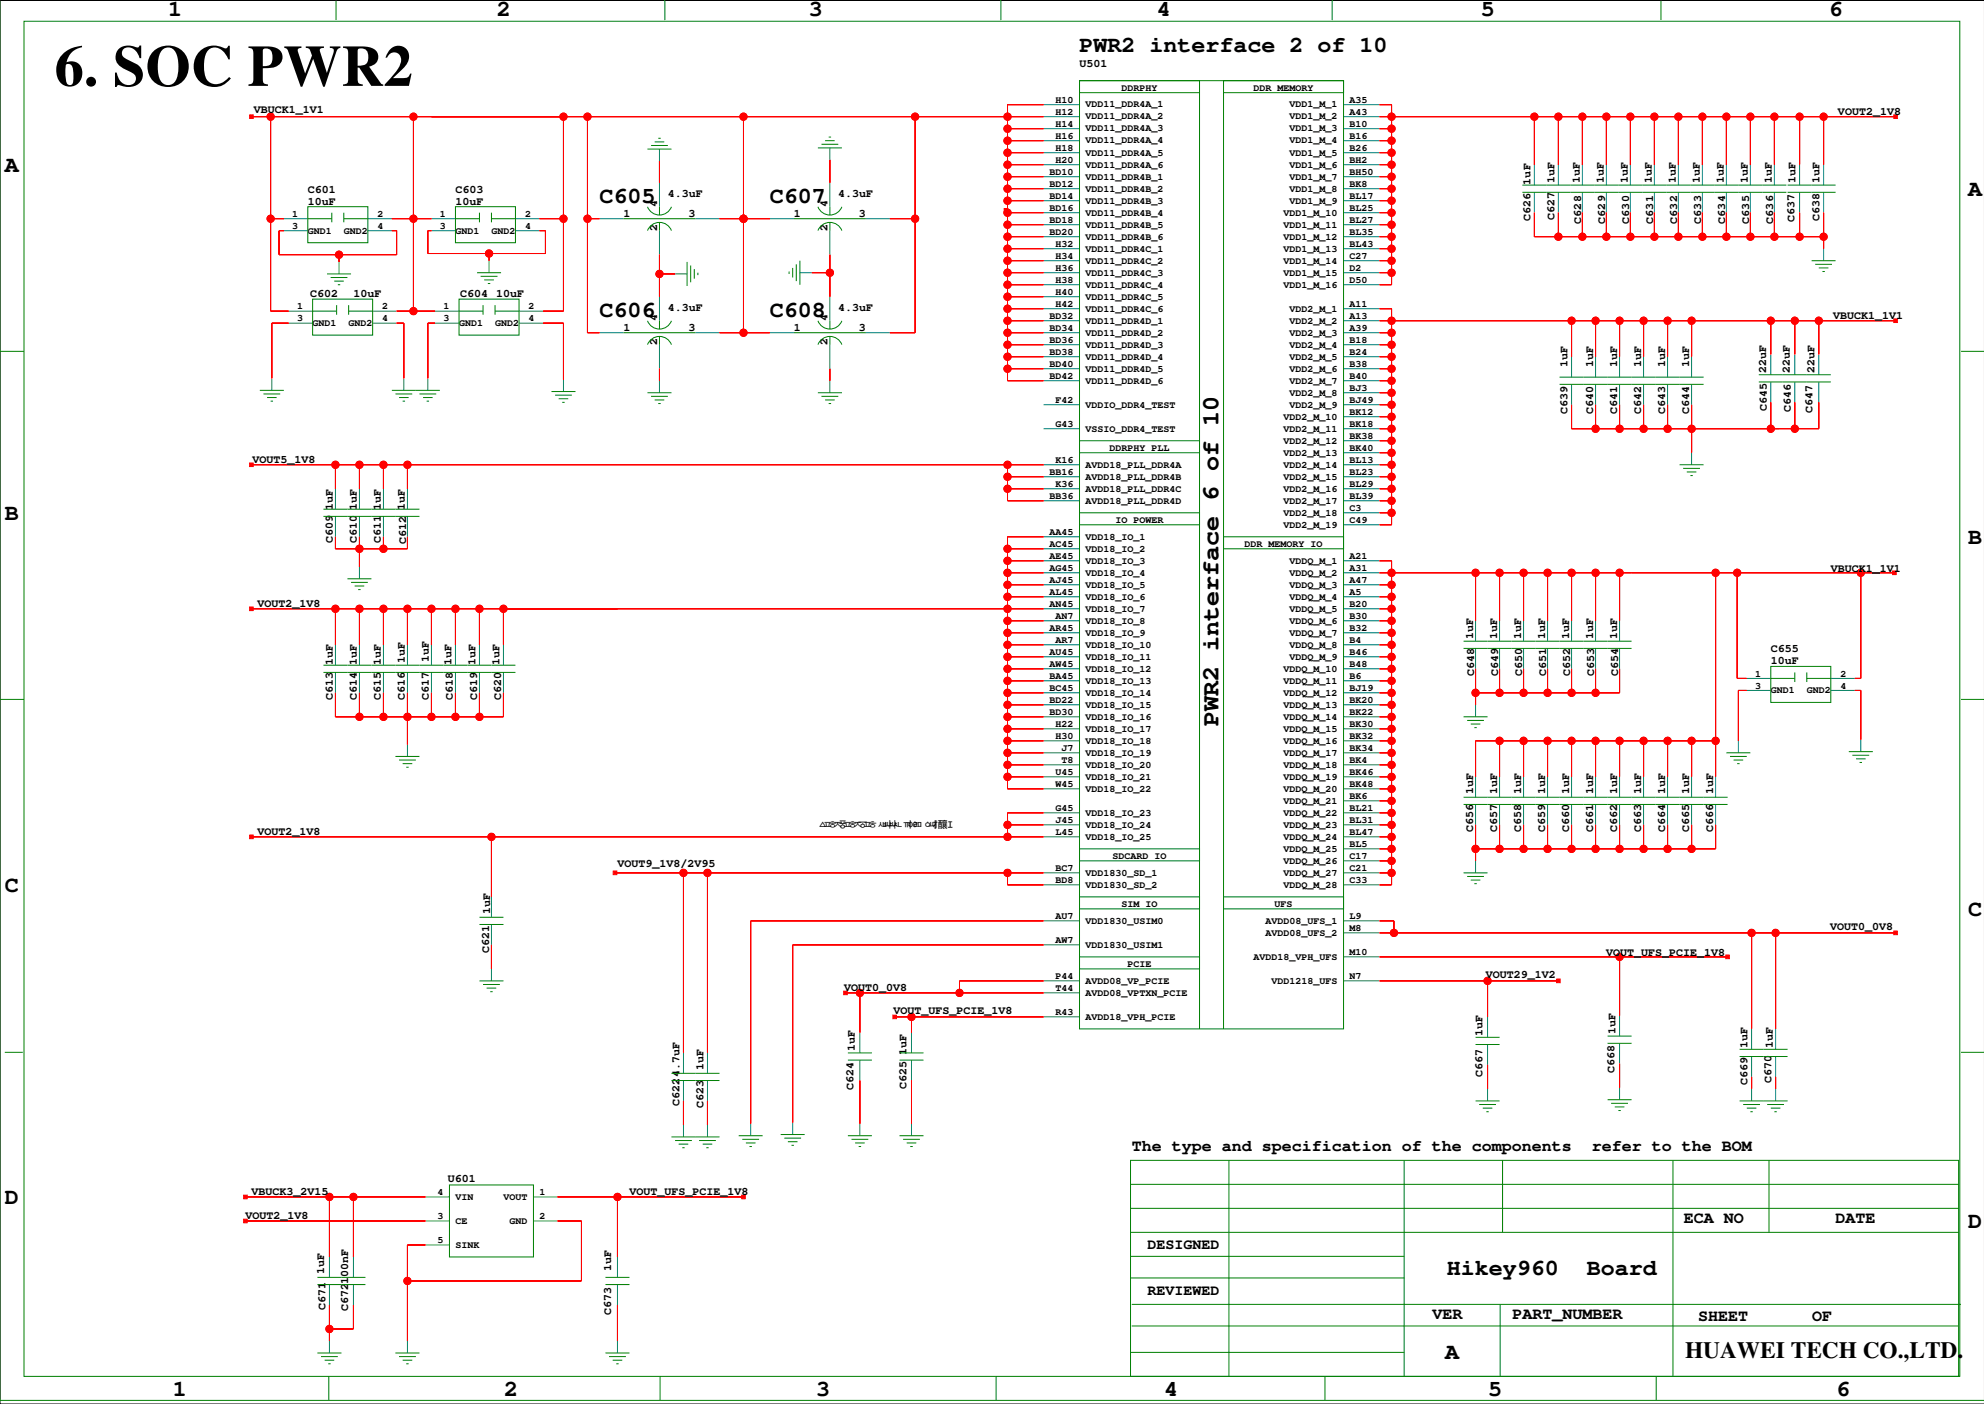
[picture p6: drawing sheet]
<svg xmlns="http://www.w3.org/2000/svg" width="420mm" height="297mm" viewBox="0 0 420 297" stroke-linecap="round" stroke-linejoin="round" font-family="sans-serif">
<defs><g id="words">
<text font-size="12.3" x="11.6" y="18.2">6. SOC PWR2</text>
<text font-size="5.3" x="257.8" y="153.6" transform="rotate(-90 257.8 153.6)">PWR2 interface 6 of 10</text>
<g font-size="4.9">
<text x="35.6" y="3.4">1</text>
<text x="105.1" y="3.4">2</text>
<text x="171.2" y="3.4">3</text>
<text x="244.8" y="3.4">4</text>
<text x="313.4" y="3.4">5</text>
<text x="387" y="3.4">6</text>
<text x="228.4" y="11.1">PWR2 interface 2 of 10</text>
<text x="1" y="36.4">A</text>
<text x="416.5" y="41.5">A</text>
<text x="126.8" y="42.9">C605</text>
<text x="162.9" y="42.9">C607</text>
<text x="126.8" y="67">C606</text>
<text x="162.9" y="67">C608</text>
<text x="1" y="110">B</text>
<text x="416.5" y="115.1">B</text>
<text x="1" y="188.7">C</text>
<text x="416.5" y="193.8">C</text>
<text x="1" y="254.8">D</text>
<text x="416.5" y="259.8">D</text>
<text x="306.1" y="269.7">Hikey960</text>
<text x="335.8" y="269.7">Board</text>
<text x="305.8" y="287.5">A</text>
<text x="356.6" y="287.3">HUAWEI TECH CO.,LTD.</text>
<text x="36.6" y="295.4">1</text>
<text x="106.7" y="295.4">2</text>
<text x="172.7" y="295.4">3</text>
<text x="246.3" y="295.4">4</text>
<text x="314.9" y="295.4">5</text>
<text x="388.5" y="295.4">6</text>
</g>
<g font-size="3.5">
<text x="239.5" y="243.6">The type and specification of the components</text>
<text x="336.8" y="243.6">refer to the BOM</text>
<text x="356.3" y="258.7">ECA NO</text>
<text x="388.4" y="258.7">DATE</text>
<text x="303.1" y="279">VER</text>
<text x="320" y="279">PART_NUMBER</text>
<text x="359.3" y="279.5">SHEET</text>
<text x="383.5" y="279.5">OF</text>
</g>
<g font-size="3.2">
<text x="242.8" y="264.2">DESIGNED</text>
<text x="242.8" y="273.9">REVIEWED</text>
</g>
<g font-size="2.5">
<text x="228.4" y="14.1">U501</text>
<text x="53.7" y="24">VBUCK1_1V1</text>
<text x="388.9" y="24.2">VOUT2_1V8</text>
<text x="65.1" y="40.8">C601</text>
<text x="96.4" y="40.8">C603</text>
<text x="141.3" y="41.8">4.3uF</text>
<text x="177.4" y="41.8">4.3uF</text>
<text x="323.8" y="39" transform="rotate(-90 323.8 39)">1uF</text>
<text x="328.9" y="38.8" transform="rotate(-90 328.9 38.8)">1uF</text>
<text x="334.3" y="38.8" transform="rotate(-90 334.3 38.8)">1uF</text>
<text x="339.4" y="38.8" transform="rotate(-90 339.4 38.8)">1uF</text>
<text x="344.5" y="38.8" transform="rotate(-90 344.5 38.8)">1uF</text>
<text x="349.5" y="38.8" transform="rotate(-90 349.5 38.8)">1uF</text>
<text x="354.6" y="38.8" transform="rotate(-90 354.6 38.8)">1uF</text>
<text x="359.7" y="38.8" transform="rotate(-90 359.7 38.8)">1uF</text>
<text x="364.8" y="38.8" transform="rotate(-90 364.8 38.8)">1uF</text>
<text x="369.9" y="38.8" transform="rotate(-90 369.9 38.8)">1uF</text>
<text x="374.9" y="38.8" transform="rotate(-90 374.9 38.8)">1uF</text>
<text x="380" y="38.8" transform="rotate(-90 380 38.8)">1uF</text>
<text x="385" y="38.8" transform="rotate(-90 385 38.8)">1uF</text>
<text x="65.1" y="43.3">10uF</text>
<text x="96.4" y="43.3">10uF</text>
<text x="131.9" y="45.8">1</text>
<text x="139" y="43.7" transform="rotate(-90 139 43.7)">4</text>
<text x="145.7" y="45.8">3</text>
<text x="168" y="45.8">1</text>
<text x="175.1" y="43.7" transform="rotate(-90 175.1 43.7)">4</text>
<text x="181.7" y="45.8">3</text>
<text x="323.8" y="46.8" transform="rotate(-90 323.8 46.8)">C626</text>
<text x="328.9" y="46.5" transform="rotate(-90 328.9 46.5)">C627</text>
<text x="334.6" y="47.3" transform="rotate(-90 334.6 47.3)">C628</text>
<text x="339.6" y="47.3" transform="rotate(-90 339.6 47.3)">C629</text>
<text x="344.7" y="47.3" transform="rotate(-90 344.7 47.3)">C630</text>
<text x="349.8" y="47.3" transform="rotate(-90 349.8 47.3)">C631</text>
<text x="354.9" y="47.3" transform="rotate(-90 354.9 47.3)">C632</text>
<text x="360" y="47.3" transform="rotate(-90 360 47.3)">C633</text>
<text x="365" y="47.3" transform="rotate(-90 365 47.3)">C634</text>
<text x="370.1" y="47.3" transform="rotate(-90 370.1 47.3)">C635</text>
<text x="375.2" y="47.3" transform="rotate(-90 375.2 47.3)">C636</text>
<text x="379.7" y="47" transform="rotate(-90 379.7 47)">C637</text>
<text x="385" y="46.8" transform="rotate(-90 385 46.8)">C638</text>
<text x="139" y="48.8" transform="rotate(-90 139 48.8)">2</text>
<text x="175.1" y="48.8" transform="rotate(-90 175.1 48.8)">2</text>
<text x="65.6" y="62.8">C602</text>
<text x="74.8" y="62.8">10uF</text>
<text x="97.4" y="62.8">C604 10uF</text>
<text x="141.3" y="65.9">4.3uF</text>
<text x="177.4" y="65.9">4.3uF</text>
<text x="131.9" y="70">1</text>
<text x="139" y="67.9" transform="rotate(-90 139 67.9)">4</text>
<text x="145.7" y="70">3</text>
<text x="168" y="70">1</text>
<text x="175.1" y="67.9" transform="rotate(-90 175.1 67.9)">4</text>
<text x="181.7" y="70">3</text>
<text x="387.9" y="67.4">VBUCK1_1V1</text>
<text x="139" y="72.9" transform="rotate(-90 139 72.9)">2</text>
<text x="175.1" y="72.9" transform="rotate(-90 175.1 72.9)">2</text>
<text x="331.7" y="77.6" transform="rotate(-90 331.7 77.6)">1uF</text>
<text x="337.1" y="77.6" transform="rotate(-90 337.1 77.6)">1uF</text>
<text x="342.2" y="77.6" transform="rotate(-90 342.2 77.6)">1uF</text>
<text x="347.3" y="77.6" transform="rotate(-90 347.3 77.6)">1uF</text>
<text x="352.3" y="77.6" transform="rotate(-90 352.3 77.6)">1uF</text>
<text x="357.4" y="77.6" transform="rotate(-90 357.4 77.6)">1uF</text>
<text x="373.7" y="78.9" transform="rotate(-90 373.7 78.9)">22uF</text>
<text x="378.7" y="78.9" transform="rotate(-90 378.7 78.9)">22uF</text>
<text x="383.9" y="78.9" transform="rotate(-90 383.9 78.9)">22uF</text>
<text x="331.7" y="87.7" transform="rotate(-90 331.7 87.7)">C639</text>
<text x="337.1" y="87.7" transform="rotate(-90 337.1 87.7)">C640</text>
<text x="342.2" y="87.7" transform="rotate(-90 342.2 87.7)">C641</text>
<text x="347.3" y="87.7" transform="rotate(-90 347.3 87.7)">C642</text>
<text x="352.3" y="87.7" transform="rotate(-90 352.3 87.7)">C643</text>
<text x="357.4" y="87.7" transform="rotate(-90 357.4 87.7)">C644</text>
<text x="373.9" y="86.9" transform="rotate(-90 373.9 86.9)">C645</text>
<text x="378.9" y="87.2" transform="rotate(-90 378.9 87.2)">C646</text>
<text x="383.5" y="87.4" transform="rotate(-90 383.5 87.4)">C647</text>
<text x="53.5" y="97.9">VOUT5_1V8</text>
<text x="70.5" y="107.9" transform="rotate(-90 70.5 107.9)">1uF</text>
<text x="75.5" y="107.9" transform="rotate(-90 75.5 107.9)">1uF</text>
<text x="80.6" y="107.9" transform="rotate(-90 80.6 107.9)">1uF</text>
<text x="85.7" y="107.9" transform="rotate(-90 85.7 107.9)">1uF</text>
<text x="70.5" y="114.8" transform="rotate(-90 70.5 114.8)">C609</text>
<text x="75.5" y="114.8" transform="rotate(-90 75.5 114.8)">C610</text>
<text x="80.6" y="114.8" transform="rotate(-90 80.6 114.8)">C611</text>
<text x="85.9" y="115.1" transform="rotate(-90 85.9 115.1)">C612</text>
<text x="387.4" y="121">VBUCK1_1V1</text>
<text x="54.5" y="128.4">VOUT2_1V8</text>
<text x="311.7" y="135.3" transform="rotate(-90 311.7 135.3)">1uF</text>
<text x="316.8" y="135.3" transform="rotate(-90 316.8 135.3)">1uF</text>
<text x="321.9" y="135.3" transform="rotate(-90 321.9 135.3)">1uF</text>
<text x="326.9" y="135.3" transform="rotate(-90 326.9 135.3)">1uF</text>
<text x="332" y="135.3" transform="rotate(-90 332 135.3)">1uF</text>
<text x="337.1" y="135.3" transform="rotate(-90 337.1 135.3)">1uF</text>
<text x="342.2" y="135.3" transform="rotate(-90 342.2 135.3)">1uF</text>
<text x="70.5" y="140.6" transform="rotate(-90 70.5 140.6)">1uF</text>
<text x="75.5" y="140.6" transform="rotate(-90 75.5 140.6)">1uF</text>
<text x="85.6" y="140.4" transform="rotate(-90 85.6 140.4)">1uF</text>
<text x="90.7" y="140.1" transform="rotate(-90 90.7 140.1)">1uF</text>
<text x="95.5" y="140.6" transform="rotate(-90 95.5 140.6)">1uF</text>
<text x="100.6" y="140.6" transform="rotate(-90 100.6 140.6)">1uF</text>
<text x="105.7" y="140.6" transform="rotate(-90 105.7 140.6)">1uF</text>
<text x="312" y="143" transform="rotate(-90 312 143)">C648</text>
<text x="317" y="143" transform="rotate(-90 317 143)">C649</text>
<text x="322.1" y="143" transform="rotate(-90 322.1 143)">C650</text>
<text x="327.2" y="143" transform="rotate(-90 327.2 143)">C651</text>
<text x="332.3" y="143" transform="rotate(-90 332.3 143)">C652</text>
<text x="337.4" y="143" transform="rotate(-90 337.4 143)">C653</text>
<text x="342.4" y="143" transform="rotate(-90 342.4 143)">C654</text>
<text x="374.7" y="138">C655</text>
<text x="374.7" y="140.6">10uF</text>
<text x="70.5" y="148.1" transform="rotate(-90 70.5 148.1)">C613</text>
<text x="75.5" y="148.1" transform="rotate(-90 75.5 148.1)">C614</text>
<text x="80.6" y="148.1" transform="rotate(-90 80.6 148.1)">C615 1uF</text>
<text x="85.7" y="148.1" transform="rotate(-90 85.7 148.1)">C616</text>
<text x="90.8" y="148.1" transform="rotate(-90 90.8 148.1)">C617</text>
<text x="95.9" y="148.1" transform="rotate(-90 95.9 148.1)">C618</text>
<text x="100.9" y="148.1" transform="rotate(-90 100.9 148.1)">C619</text>
<text x="106" y="148.1" transform="rotate(-90 106 148.1)">C620</text>
<text x="311.7" y="168" transform="rotate(-90 311.7 168)">1uF</text>
<text x="316.8" y="168" transform="rotate(-90 316.8 168)">1uF</text>
<text x="321.9" y="168" transform="rotate(-90 321.9 168)">1uF</text>
<text x="326.9" y="168" transform="rotate(-90 326.9 168)">1uF</text>
<text x="332" y="168" transform="rotate(-90 332 168)">1uF</text>
<text x="337.1" y="168" transform="rotate(-90 337.1 168)">1uF</text>
<text x="342.2" y="168" transform="rotate(-90 342.2 168)">1uF</text>
<text x="347.3" y="168" transform="rotate(-90 347.3 168)">1uF</text>
<text x="352.3" y="168" transform="rotate(-90 352.3 168)">1uF</text>
<text x="357.4" y="168" transform="rotate(-90 357.4 168)">1uF</text>
<text x="362.5" y="168" transform="rotate(-90 362.5 168)">1uF</text>
<text x="54.5" y="176.6">VOUT2_1V8</text>
<text x="311.7" y="176" transform="rotate(-90 311.7 176)">C656</text>
<text x="316.8" y="176" transform="rotate(-90 316.8 176)">C657</text>
<text x="321.9" y="176" transform="rotate(-90 321.9 176)">C658</text>
<text x="326.9" y="176" transform="rotate(-90 326.9 176)">C659</text>
<text x="332" y="176" transform="rotate(-90 332 176)">C660</text>
<text x="337.1" y="176" transform="rotate(-90 337.1 176)">C661</text>
<text x="342.2" y="176" transform="rotate(-90 342.2 176)">C662</text>
<text x="347.3" y="176" transform="rotate(-90 347.3 176)">C663</text>
<text x="352.3" y="176" transform="rotate(-90 352.3 176)">C664</text>
<text x="357.4" y="176" transform="rotate(-90 357.4 176)">C665</text>
<text x="362.5" y="176" transform="rotate(-90 362.5 176)">C666</text>
<text x="130.7" y="183.5">VOUT9_1V8/2V95</text>
<text x="103.7" y="193.4" transform="rotate(-90 103.7 193.4)">1uF</text>
<text x="387.3" y="196.7">VOUT0_0V8</text>
<text x="103.5" y="201.7" transform="rotate(-90 103.5 201.7)">C621</text>
<text x="339.9" y="202.3">VOUT_UFS_PCIE_1V8</text>
<text x="178.6" y="209.6">VOUT0_0V8</text>
<text x="314.4" y="206.8">VOUT29_1V2</text>
<text x="189.1" y="214.4">VOUT_UFS_PCIE_1V8</text>
<text x="313.7" y="219.1" transform="rotate(-90 313.7 219.1)">1uF</text>
<text x="341.9" y="218.8" transform="rotate(-90 341.9 218.8)">1uF</text>
<text x="369.8" y="221.6" transform="rotate(-90 369.8 221.6)">1uF</text>
<text x="375.1" y="221.6" transform="rotate(-90 375.1 221.6)">1uF</text>
<text x="148.9" y="226.4" transform="rotate(-90 148.9 226.4)">1uF</text>
<text x="180.9" y="222.4" transform="rotate(-90 180.9 222.4)">1uF</text>
<text x="191.8" y="223.1" transform="rotate(-90 191.8 223.1)">1uF</text>
<text x="313.7" y="227.8" transform="rotate(-90 313.7 227.8)">C667</text>
<text x="341.6" y="227.1" transform="rotate(-90 341.6 227.1)">C668</text>
<text x="143.8" y="233.9" transform="rotate(-90 143.8 233.9)">C6224.7uF</text>
<text x="180.6" y="230.6" transform="rotate(-90 180.6 230.6)">C624</text>
<text x="191.8" y="230.4" transform="rotate(-90 191.8 230.4)">C625</text>
<text x="369.8" y="229.6" transform="rotate(-90 369.8 229.6)">C669</text>
<text x="374.9" y="229.1" transform="rotate(-90 374.9 229.1)">C670</text>
<text x="148.9" y="234.4" transform="rotate(-90 148.9 234.4)">C623</text>
<text x="94.8" y="250">U601</text>
<text x="51.9" y="257.9">VOUT2_1V8</text>
<text x="53.2" y="252.8">VBUCK3_2V15</text>
<text x="133.2" y="252.8">VOUT_UFS_PCIE_1V8</text>
<text x="68.6" y="269.6" transform="rotate(-90 68.6 269.6)">1uF</text>
<text x="129.3" y="268.9" transform="rotate(-90 129.3 268.9)">1uF</text>
<text x="73.7" y="271.6" transform="rotate(-90 73.7 271.6)">100nF</text>
<text x="68.9" y="277.1" transform="rotate(-90 68.9 277.1)">C671</text>
<text x="73.7" y="277.4" transform="rotate(-90 73.7 277.4)">C672</text>
<text x="129.3" y="278.1" transform="rotate(-90 129.3 278.1)">C673</text>
</g>
<g font-size="2.1">
<text x="223.3" y="21.8">H10</text>
<text x="229.7" y="22.7">VDD11_DDR4A_1</text>
<text x="237.3" y="19.2">DDRPHY</text>
<text x="265.2" y="19.2">DDR MEMORY</text>
<text x="272.9" y="22.7">VDD1_M_1</text>
<text x="285.6" y="21.8">A35</text>
<text x="223.3" y="29.4">H16</text>
<text x="223.3" y="26.8">H14</text>
<text x="223.3" y="24.3">H12</text>
<text x="229.7" y="25.3">VDD11_DDR4A_2</text>
<text x="229.7" y="27.8">VDD11_DDR4A_3</text>
<text x="272.9" y="25.3">VDD1_M_2</text>
<text x="272.9" y="27.8">VDD1_M_3</text>
<text x="285.6" y="29.4">B16</text>
<text x="285.6" y="26.8">B10</text>
<text x="285.6" y="24.3">A43</text>
<text x="223.3" y="34.5">H20</text>
<text x="223.3" y="31.9">H18</text>
<text x="229.7" y="30.4">VDD11_DDR4A_4</text>
<text x="229.7" y="32.9">VDD11_DDR4A_5</text>
<text x="229.7" y="35.4">VDD11_DDR4A_6</text>
<text x="272.9" y="30.4">VDD1_M_4</text>
<text x="272.9" y="32.9">VDD1_M_5</text>
<text x="272.9" y="35.4">VDD1_M_6</text>
<text x="285.6" y="34.5">BH2</text>
<text x="285.6" y="31.9">B26</text>
<text x="222.1" y="39.5">BD12</text>
<text x="222.1" y="37">BD10</text>
<text x="229.7" y="38">VDD11_DDR4B_1</text>
<text x="229.7" y="40.5">VDD11_DDR4B_2</text>
<text x="272.9" y="38">VDD1_M_7</text>
<text x="272.9" y="40.5">VDD1_M_8</text>
<text x="285.6" y="39.5">BK8</text>
<text x="285.6" y="37">BH50</text>
<text x="61.8" y="45.9">1</text>
<text x="79.9" y="45.9">2</text>
<text x="93.1" y="45.9">1</text>
<text x="111.1" y="45.9">2</text>
<text x="222.1" y="47.2">BD18</text>
<text x="222.1" y="44.6">BD16</text>
<text x="222.1" y="42.1">BD14</text>
<text x="229.7" y="43.1">VDD11_DDR4B_3</text>
<text x="229.7" y="45.6">VDD11_DDR4B_4</text>
<text x="271.6" y="45.6">VDD1_M_10</text>
<text x="272.9" y="43.1">VDD1_M_9</text>
<text x="285.6" y="47.2">BL27</text>
<text x="285.6" y="44.6">BL25</text>
<text x="285.6" y="42.1">BL17</text>
<text x="61.8" y="48.4">3</text>
<text x="65.1" y="49.4">GND1</text>
<text x="72.8" y="49.4">GND2</text>
<text x="79.9" y="48.4">4</text>
<text x="93.1" y="48.4">3</text>
<text x="96.4" y="49.4">GND1</text>
<text x="104" y="49.4">GND2</text>
<text x="111.1" y="48.4">4</text>
<text x="222.1" y="49.7">BD20</text>
<text x="223.3" y="52.2">H32</text>
<text x="229.7" y="48.1">VDD11_DDR4B_5</text>
<text x="229.7" y="50.7">VDD11_DDR4B_6</text>
<text x="229.7" y="53.2">VDD11_DDR4C_1</text>
<text x="271.6" y="48.1">VDD1_M_11</text>
<text x="271.6" y="50.7">VDD1_M_12</text>
<text x="271.6" y="53.2">VDD1_M_13</text>
<text x="285.6" y="52.2">BL43</text>
<text x="285.6" y="49.7">BL35</text>
<text x="223.3" y="59.9">H38</text>
<text x="223.3" y="57.3">H36</text>
<text x="223.3" y="54.8">H34</text>
<text x="229.7" y="55.8">VDD11_DDR4C_2</text>
<text x="229.7" y="58.3">VDD11_DDR4C_3</text>
<text x="271.6" y="55.8">VDD1_M_14</text>
<text x="271.6" y="58.3">VDD1_M_15</text>
<text x="285.6" y="59.9">D50</text>
<text x="285.6" y="57.3">D2</text>
<text x="285.6" y="54.8">C27</text>
<text x="62.9" y="65.4">1</text>
<text x="80.9" y="65.4">2</text>
<text x="93.8" y="65.4">1</text>
<text x="111.9" y="65.4">2</text>
<text x="223.3" y="64.9">H42</text>
<text x="223.3" y="62.4">H40</text>
<text x="229.7" y="60.8">VDD11_DDR4C_4</text>
<text x="229.7" y="63.4">VDD11_DDR4C_5</text>
<text x="229.7" y="65.9">VDD11_DDR4C_6</text>
<text x="271.6" y="60.8">VDD1_M_16</text>
<text x="272.9" y="65.9">VDD2_M_1</text>
<text x="285.6" y="64.9">A11</text>
<text x="62.9" y="68">3</text>
<text x="66.2" y="69">GND1</text>
<text x="73.8" y="69">GND2</text>
<text x="80.9" y="68">4</text>
<text x="93.8" y="68">3</text>
<text x="97.1" y="69">GND1</text>
<text x="104.7" y="69">GND2</text>
<text x="111.9" y="68">4</text>
<text x="222.1" y="70">BD34</text>
<text x="222.1" y="67.5">BD32</text>
<text x="229.7" y="68.5">VDD11_DDR4D_1</text>
<text x="229.7" y="71">VDD11_DDR4D_2</text>
<text x="272.9" y="68.5">VDD2_M_2</text>
<text x="272.9" y="71">VDD2_M_3</text>
<text x="285.6" y="70">A39</text>
<text x="285.6" y="67.5">A13</text>
<text x="222.1" y="77.6">BD40</text>
<text x="222.1" y="75.1">BD38</text>
<text x="222.1" y="72.6">BD36</text>
<text x="229.7" y="73.5">VDD11_DDR4D_3</text>
<text x="229.7" y="76.1">VDD11_DDR4D_4</text>
<text x="272.9" y="73.5">VDD2_M_4</text>
<text x="272.9" y="76.1">VDD2_M_5</text>
<text x="285.6" y="77.6">B38</text>
<text x="285.6" y="75.1">B24</text>
<text x="285.6" y="72.6">B18</text>
<text x="222.1" y="80.2">BD42</text>
<text x="229.7" y="78.6">VDD11_DDR4D_5</text>
<text x="229.7" y="81.1">VDD11_DDR4D_6</text>
<text x="272.9" y="78.6">VDD2_M_6</text>
<text x="272.9" y="81.1">VDD2_M_7</text>
<text x="272.9" y="83.7">VDD2_M_8</text>
<text x="285.6" y="82.7">BJ3</text>
<text x="285.6" y="80.2">B40</text>
<text x="223.3" y="85.3">F42</text>
<text x="229.7" y="86.2">VDDIO_DDR4_TEST</text>
<text x="271.6" y="88.8">VDD2_M_10</text>
<text x="272.9" y="86.2">VDD2_M_9</text>
<text x="285.6" y="87.8">BK12</text>
<text x="285.6" y="85.3">BJ49</text>
<text x="223.3" y="90.3">G43</text>
<text x="229.7" y="91.3">VSSIO_DDR4_TEST</text>
<text x="234.8" y="95.4">DDRPHY PLL</text>
<text x="271.6" y="91.3">VDD2_M_11</text>
<text x="271.6" y="93.8">VDD2_M_12</text>
<text x="285.6" y="95.4">BK40</text>
<text x="285.6" y="92.9">BK38</text>
<text x="285.6" y="90.3">BK18</text>
<text x="222.1" y="100.5">BB16</text>
<text x="223.3" y="98">K16</text>
<text x="229.7" y="98.9">AVDD18_PLL_DDR4A</text>
<text x="229.7" y="101.5">AVDD18_PLL_DDR4B</text>
<text x="271.6" y="96.4">VDD2_M_13</text>
<text x="271.6" y="98.9">VDD2_M_14</text>
<text x="271.6" y="101.5">VDD2_M_15</text>
<text x="285.6" y="100.5">BL23</text>
<text x="285.6" y="98">BL13</text>
<text x="222.1" y="105.6">BB36</text>
<text x="223.3" y="103">K36</text>
<text x="229.7" y="104">AVDD18_PLL_DDR4C</text>
<text x="229.7" y="106.5">AVDD18_PLL_DDR4D</text>
<text x="271.6" y="104">VDD2_M_16</text>
<text x="271.6" y="106.5">VDD2_M_17</text>
<text x="285.6" y="105.6">BL39</text>
<text x="285.6" y="103">BL29</text>
<text x="222.1" y="113.2">AA45</text>
<text x="236" y="110.6">IO POWER</text>
<text x="271.6" y="109.1">VDD2_M_18</text>
<text x="271.6" y="111.6">VDD2_M_19</text>
<text x="285.6" y="110.6">C49</text>
<text x="285.6" y="108.1">C3</text>
<text x="222.1" y="118.3">AE45</text>
<text x="222.1" y="115.7">AC45</text>
<text x="229.7" y="114.2">VDD18_IO_1</text>
<text x="229.7" y="116.7">VDD18_IO_2</text>
<text x="229.7" y="119.2">VDD18_IO_3</text>
<text x="263.3" y="115.7">DDR MEMORY IO</text>
<text x="272.9" y="119.2">VDDQ_M_1</text>
<text x="285.6" y="118.3">A21</text>
<text x="222.1" y="125.9">AL45</text>
<text x="222.1" y="123.3">AJ45</text>
<text x="222.1" y="120.8">AG45</text>
<text x="229.7" y="121.8">VDD18_IO_4</text>
<text x="229.7" y="124.3">VDD18_IO_5</text>
<text x="272.9" y="121.8">VDDQ_M_2</text>
<text x="272.9" y="124.3">VDDQ_M_3</text>
<text x="285.6" y="125.9">A5</text>
<text x="285.6" y="123.3">A47</text>
<text x="285.6" y="120.8">A31</text>
<text x="222.1" y="128.4">AN45</text>
<text x="223.3" y="131">AN7</text>
<text x="229.7" y="126.9">VDD18_IO_6</text>
<text x="229.7" y="129.4">VDD18_IO_7</text>
<text x="229.7" y="131.9">VDD18_IO_8</text>
<text x="272.9" y="126.9">VDDQ_M_4</text>
<text x="272.9" y="129.4">VDDQ_M_5</text>
<text x="272.9" y="131.9">VDDQ_M_6</text>
<text x="285.6" y="131">B30</text>
<text x="285.6" y="128.4">B20</text>
<text x="222.1" y="133.5">AR45</text>
<text x="223.3" y="136">AR7</text>
<text x="229.7" y="134.5">VDD18_IO_9</text>
<text x="229.7" y="137">VDD18_IO_10</text>
<text x="272.9" y="134.5">VDDQ_M_7</text>
<text x="272.9" y="137">VDDQ_M_8</text>
<text x="285.6" y="136">B4</text>
<text x="285.6" y="133.5">B32</text>
<text x="222.1" y="143.7">BA45</text>
<text x="222.1" y="141.1">AW45</text>
<text x="222.1" y="138.6">AU45</text>
<text x="229.7" y="139.6">VDD18_IO_11</text>
<text x="229.7" y="142.1">VDD18_IO_12</text>
<text x="271.6" y="142.1">VDDQ_M_10</text>
<text x="272.9" y="139.6">VDDQ_M_9</text>
<text x="285.6" y="143.7">B6</text>
<text x="285.6" y="141.1">B48</text>
<text x="285.6" y="138.6">B46</text>
<text x="371.4" y="143.2">1</text>
<text x="389.4" y="143.2">2</text>
<text x="222.1" y="148.7">BD22</text>
<text x="222.1" y="146.2">BC45</text>
<text x="229.7" y="144.6">VDD18_IO_13</text>
<text x="229.7" y="147.2">VDD18_IO_14</text>
<text x="229.7" y="149.7">VDD18_IO_15</text>
<text x="271.6" y="144.6">VDDQ_M_11</text>
<text x="271.6" y="147.2">VDDQ_M_12</text>
<text x="271.6" y="149.7">VDDQ_M_13</text>
<text x="285.6" y="148.7">BK20</text>
<text x="285.6" y="146.2">BJ19</text>
<text x="371.4" y="145.7">3</text>
<text x="374.7" y="146.7">GND1</text>
<text x="382.3" y="146.7">GND2</text>
<text x="389.4" y="145.7">4</text>
<text x="222.1" y="151.3">BD30</text>
<text x="223.3" y="153.8">H22</text>
<text x="229.7" y="152.3">VDD18_IO_16</text>
<text x="229.7" y="154.8">VDD18_IO_17</text>
<text x="271.6" y="152.3">VDDQ_M_14</text>
<text x="271.6" y="154.8">VDDQ_M_15</text>
<text x="285.6" y="153.8">BK30</text>
<text x="285.6" y="151.3">BK22</text>
<text x="223.3" y="156.4">H30</text>
<text x="224.6" y="161.4">T8</text>
<text x="224.6" y="158.9">J7</text>
<text x="229.7" y="157.3">VDD18_IO_18</text>
<text x="229.7" y="159.9">VDD18_IO_19</text>
<text x="271.6" y="157.3">VDDQ_M_16</text>
<text x="271.6" y="159.9">VDDQ_M_17</text>
<text x="285.6" y="161.4">BK4</text>
<text x="285.6" y="158.9">BK34</text>
<text x="285.6" y="156.4">BK32</text>
<text x="223.3" y="166.5">W45</text>
<text x="223.3" y="164">U45</text>
<text x="229.7" y="162.4">VDD18_IO_20</text>
<text x="229.7" y="164.9">VDD18_IO_21</text>
<text x="229.7" y="167.5">VDD18_IO_22</text>
<text x="271.6" y="162.4">VDDQ_M_18</text>
<text x="271.6" y="164.9">VDDQ_M_19</text>
<text x="271.6" y="167.5">VDDQ_M_20</text>
<text x="285.6" y="166.5">BK48</text>
<text x="285.6" y="164">BK46</text>
<text x="223.3" y="171.6">G45</text>
<text x="229.7" y="172.6">VDD18_IO_23</text>
<text x="271.6" y="170">VDDQ_M_21</text>
<text x="271.6" y="172.6">VDDQ_M_22</text>
<text x="285.6" y="171.6">BL21</text>
<text x="285.6" y="169.1">BK6</text>
<text x="173.1" y="175.2">fTiTkT lb g? hÒ釀Ñ</text>
<text x="174.1" y="175.2">SNSNS? dl? ox n</text>
<text x="223.3" y="176.7">L45</text>
<text x="223.3" y="174.1">J45</text>
<text x="229.7" y="175.1">VDD18_IO_24</text>
<text x="229.7" y="177.6">VDD18_IO_25</text>
<text x="271.6" y="175.1">VDDQ_M_23</text>
<text x="271.6" y="177.6">VDDQ_M_24</text>
<text x="285.6" y="179.2">BL5</text>
<text x="285.6" y="176.7">BL47</text>
<text x="285.6" y="174.1">BL31</text>
<text x="223.3" y="184.3">BC7</text>
<text x="229.7" y="185.3">VDD1830_SD_1</text>
<text x="235.4" y="181.8">SDCARD IO</text>
<text x="271.6" y="180.2">VDDQ_M_25</text>
<text x="271.6" y="182.7">VDDQ_M_26</text>
<text x="271.6" y="185.3">VDDQ_M_27</text>
<text x="285.6" y="184.3">C21</text>
<text x="285.6" y="181.8">C17</text>
<text x="223.3" y="186.8">BD8</text>
<text x="229.7" y="187.8">VDD1830_SD_2</text>
<text x="237.3" y="191.9">SIM IO</text>
<text x="269.7" y="191.9">UFS</text>
<text x="271.6" y="187.8">VDDQ_M_28</text>
<text x="285.6" y="186.8">C33</text>
<text x="223.3" y="194.5">AU7</text>
<text x="229.7" y="195.4">VDD1830_USIM0</text>
<text x="267.8" y="195.4">AVDD08_UFS_1</text>
<text x="267.8" y="198">AVDD08_UFS_2</text>
<text x="285.6" y="197">M8</text>
<text x="285.6" y="194.5">L9</text>
<text x="223.3" y="199.5">AW7</text>
<text x="229.7" y="200.5">VDD1830_USIM1</text>
<text x="265.2" y="203">AVDD18_VPH_UFS</text>
<text x="285.6" y="202.1">M10</text>
<text x="223.3" y="209.7">T44</text>
<text x="223.3" y="207.1">P44</text>
<text x="229.7" y="208.1">AVDD08_VP_PCIE</text>
<text x="238.6" y="204.6">PCIE</text>
<text x="269" y="208.1">VDD1218_UFS</text>
<text x="285.6" y="207.1">N7</text>
<text x="223.3" y="214.8">R43</text>
<text x="229.7" y="210.7">AVDD08_VPTXN_PCIE</text>
<text x="229.7" y="215.7">AVDD18_VPH_PCIE</text>
<text x="92.6" y="252.9">4</text>
<text x="92.6" y="257.9">3</text>
<text x="96.4" y="253.8">VIN</text>
<text x="106.5" y="253.8">VOUT</text>
<text x="114.1" y="252.9">1</text>
<text x="114.1" y="257.9">2</text>
<text x="92.6" y="263">5</text>
<text x="96.4" y="258.9">CE</text>
<text x="96.4" y="264">SINK</text>
<text x="107.8" y="258.9">GND</text>
</g>
</g></defs>
<path d="M419.9 .1h-419.9v296.9h419.9" fill="none" stroke="#000" stroke-width=".21"/>
<g fill="none" stroke="#007f7f" stroke-width=".21">
<path d="M139.5 31.5v2.6M139.5 38.7v5M175.6 31.3v2.5M175.6 38.7v5M220.8 22.1h7.6M220.8 24.7h7.6M220.8 27.2h7.6M220.8 29.8h7.6M220.8 32.3h7.6M220.8 34.8h7.6M220.8 37.4h7.6M220.8 39.9h7.6"/>
<path d="M284.3 22.1h7.6M284.3 24.7h7.6M284.3 27.2h7.6M284.3 29.8h7.6M284.3 32.3h7.6M284.3 34.8h7.6M284.3 37.4h7.6M284.3 39.9h7.6M324.7 34.8v4.4M329.7 34.8v4.4M334.8 34.8v4.4M339.9 34.8v4.4"/>
<path d="M345 34.8v4.4M350.1 34.8v4.4M355.1 34.8v4.4M360.2 34.8v4.4M365.3 34.8v4.4M370.4 34.8v4.4M375.5 34.8v4.4M380.8 34.8v4.4M385.9 34.8v4.4M60.1 46.3h5M60.1 48.8h5M71.7 55.4v2.6"/>
<path d="M77.8 46.3h5.1M77.8 48.8h5.1M91.3 46.3h5.1M91.3 48.8h5.1M103.5 55.2v2.5M109.1 46.3h5M109.1 48.8h5M126.8 46.3h5.1M139.5 48.8v5.1M142.8 58h2.6M147.2 46.3h5M162.9 46.3h5.1"/>
<path d="M169.3 57.7h2.5M175.6 48.8v5.1M183.2 46.3h5.1M220.8 42.5h7.6M220.8 45h7.6M220.8 47.5h7.6M220.8 50.1h7.6M220.8 52.6h7.6M220.8 55.2h7.6M220.8 57.7h7.6M284.3 42.5h7.6M284.3 45h7.6"/>
<path d="M284.3 47.5h7.6M284.3 50.1h7.6M284.3 52.6h7.6M284.3 55.2h7.6M284.3 57.7h7.6M324.7 40.7v4.3M329.7 40.7v4.3M334.8 40.7v4.3M339.9 40.7v4.3M345 40.7v4.3M350.1 40.7v4.3M355.1 40.7v4.3"/>
<path d="M360.2 40.7v4.3M365.3 40.7v4.3M370.4 40.7v4.3M375.5 40.7v4.3M380.8 40.7v4.3M385.9 40.7v4.3M385.9 52.6v2.6M61.1 65.8h5.1M61.1 68.4h5.1M78.8 65.8h5.1M78.8 68.4h5.1M92.1 65.8h5"/>
<path d="M92.1 68.4h5M109.8 65.8h5.1M109.8 68.4h5.1M126.8 70.4h5.1M139.5 62.8v5.1M139.5 72.9v5.1M147.2 70.4h5M162.9 70.4h5.1M175.6 62.8v5.1M175.6 72.9v5.1M183.2 70.4h5.1M220.8 60.2h7.6"/>
<path d="M220.8 62.8h7.6M220.8 65.3h7.6M220.8 67.9h7.6M220.8 70.4h7.6M220.8 72.9h7.6M220.8 75.5h7.6M220.8 78h7.6M284.3 60.2h7.6M284.3 65.3h7.6M284.3 67.9h7.6M284.3 70.4h7.6M284.3 72.9h7.6"/>
<path d="M284.3 75.5h7.6M284.3 78h7.6M332.5 75.5v4.3M337.6 75.5v4.3M342.7 75.5v4.3M347.8 75.5v4.3M352.9 75.5v4.3M357.9 75.5v4.3M374.7 75v4.3M379.8 75v4.3M384.8 75v4.3M57.5 80v2.6"/>
<path d="M85.5 80v2.6M90.5 80v2.6M119.2 80.3v2.5M139.5 80.6v2.5M175.6 80.6v2.5M220.8 80.6h7.6M220.8 85.6h7.6M220.8 90.7h7.6M220.8 98.3h7.6M284.3 80.6h7.6M284.3 85.6h7.6M284.3 90.7h7.6"/>
<path d="M284.3 98.3h7.6M284.3 83.1h7.6M284.3 88.2h7.6M284.3 93.3h7.6M284.3 95.8h7.6M332.5 81.3v4.3M337.6 81.3v4.3M342.7 81.3v4.3M347.8 81.3v4.3M352.9 81.3v4.3M357.9 81.3v4.3M357.9 95.8v2.5"/>
<path d="M374.7 80.8v4.3M379.8 80.8v4.3M384.8 80.8v4.3M71 103.4v4.3M71 109.2v4.4M76.1 103.4v4.3M76.1 109.2v4.4M76.1 119.9v2.6M81.1 103.4v4.3M81.1 109.2v4.4M86.2 103.4v4.3M86.2 109.2v4.4"/>
<path d="M220.8 100.9h7.6M220.8 103.4h7.6M220.8 105.9h7.6M220.8 113.6h7.6M220.8 116.1h7.6M220.8 118.6h7.6M284.3 100.9h7.6M284.3 103.4h7.6M284.3 105.9h7.6M284.3 118.6h7.6M284.3 108.5h7.6M284.3 111h7.6"/>
<path d="M71 136.4v4.3M76.1 136.4v4.3M81.1 136.4v4.3M86.2 136.4v4.3M91.3 136.4v4.3M96.4 136.4v4.3M101.4 136.4v4.3M106.5 136.4v4.3M220.8 121.2h7.6M220.8 123.7h7.6M220.8 126.3h7.6M220.8 128.8h7.6"/>
<path d="M220.8 131.3h7.6M220.8 133.9h7.6M220.8 136.4h7.6M220.8 139h7.6M284.3 121.2h7.6M284.3 123.7h7.6M284.3 126.3h7.6M284.3 128.8h7.6M284.3 131.3h7.6M284.3 133.9h7.6M284.3 136.4h7.6M284.3 139h7.6"/>
<path d="M312.2 131.3v4.4M312.2 137.2v4.3M317.3 131.3v4.4M317.3 137.2v4.3M322.4 131.3v4.4M322.4 137.2v4.3M327.5 131.3v4.4M327.5 137.2v4.3M332.5 131.3v4.4M332.5 137.2v4.3M337.6 131.3v4.4M337.6 137.2v4.3"/>
<path d="M342.7 131.3v4.4M342.7 137.2v4.3M71 142.3v4.3M76.1 142.3v4.3M81.1 142.3v4.3M86.2 142.3v4.3M86.2 157.5v2.5M91.3 142.3v4.3M96.4 142.3v4.3M101.4 142.3v4.3M106.5 142.3v4.3M220.8 141.5h7.6"/>
<path d="M220.8 144h7.6M220.8 146.6h7.6M220.8 149.1h7.6M220.8 151.7h7.6M220.8 154.2h7.6M220.8 156.7h7.6M220.8 159.3h7.6M284.3 141.5h7.6M284.3 144h7.6M284.3 146.6h7.6M284.3 149.1h7.6M284.3 151.7h7.6"/>
<path d="M284.3 154.2h7.6M284.3 156.7h7.6M284.3 159.3h7.6M312.2 149.1v2.6M367.8 156.7v2.6M369.6 143.5h5.1M369.6 146.1h5.1M387.4 143.5h5.1M387.4 146.1h5.1M393.7 156.5v2.5M220.8 161.8h7.6M220.8 164.4h7.6"/>
<path d="M220.8 166.9h7.6M220.8 172h7.6M220.8 174.5h7.6M220.8 177.1h7.6M284.3 161.8h7.6M284.3 164.4h7.6M284.3 166.9h7.6M284.3 172h7.6M284.3 174.5h7.6M284.3 177.1h7.6M284.3 169.4h7.6M284.3 179.6h7.6"/>
<path d="M312.2 164.4v4.3M312.2 170.2v4.3M317.3 164.4v4.3M317.3 170.2v4.3M322.4 164.4v4.3M322.4 170.2v4.3M327.5 164.4v4.3M327.5 170.2v4.3M332.5 164.4v4.3M332.5 170.2v4.3M337.6 164.4v4.3M337.6 170.2v4.3"/>
<path d="M342.7 164.4v4.3M342.7 170.2v4.3M347.8 164.4v4.3M347.8 170.2v4.3M352.9 164.4v4.3M352.9 170.2v4.3M357.9 164.4v4.3M357.9 170.2v4.3M363 164.4v4.3M363 170.2v4.3M104 189.7v4.4M104 195.6v4.3"/>
<path d="M220.8 184.7h7.6M220.8 187.2h7.6M220.8 194.8h7.6M220.8 199.9h7.6M284.3 184.7h7.6M284.3 187.2h7.6M284.3 194.8h7.6M284.3 182.1h7.6M284.3 197.4h7.6M312.2 182.1v2.6M104 205v2.5M181.9 218.4v4.4"/>
<path d="M192.9 218.4v4.4M220.8 207.5h7.6M220.8 210.1h7.6M220.8 215.1h7.6M284.3 207.5h7.6M284.3 202.4h7.6M314.8 215.1v4.4M342.7 214.9v4.3M370.6 217.7v4.3M375.7 217.7v4.3M144.6 222.8v4.3M144.6 228.6v4.3"/>
<path d="M144.6 238v2.5M149.7 222.8v4.3M149.7 228.6v4.3M149.7 238v2.5M158.8 237.7v2.6M167.7 237.5v2.5M181.9 224.3v4.3M181.9 237.7v2.6M192.9 224.3v4.3M192.9 237.7v2.6M314.8 221v4.3M314.8 230.4v2.5"/>
<path d="M342.7 220.7v4.3M342.7 230.1v2.6M370.6 223.5v4.3M370.6 230.4v2.5M375.7 223.5v4.3M375.7 230.4v2.5M90 253.2h5.1M90 258.3h5.1M112.9 253.2h5.1M112.9 258.3h5.1M69.7 265.9v4.3M69.7 271.8v4.3"/>
<path d="M74.8 265.9v4.3M74.8 271.8v4.3M90 263.4h5.1M130.7 265.9v4.3M130.7 271.8v4.3M69.7 283.7v2.5M86.2 283.7v2.5M130.7 283.7v2.5"/>
</g>
<g fill="none" stroke="#007f00" stroke-width=".21">
<path d="M0 -.1v296.4h419.9M71.1 0v4.2M140.7 0v4.2M211.8 0v4.2M281.9 0v4.2M351.5 0v4.2M5.1 4.5h409.6v286.7h-409.6zM228.4 17.1h25.4v2.5h-25.4zM228.4 17.1h55.9v200.6h-55.9zM253.8 19.6v198.1M258.9 17.1h25.4v2.5h-25.4zM258.9 19.6v198.1"/>
<path d="M137 31.5h5.1M137.8 30.8h3.5M138.5 30h2.1M139.3 29.3h.5M173.1 31.3h5M173.8 30.5h3.6M174.6 29.8h2M175.3 29h.6M322.1 39.2h55.9M378.2 39.2h10.2M65.1 43.7h12.7v7.6h-12.7zM65.1 46.3h5.1"/>
<path d="M69.2 58h5.1M70 58.7h3.5M70.2 45v2M70.7 59.5h2.1M72.8 46.3h5M72.8 45v2M96.4 43.7h12.7v7.6h-12.7zM96.4 46.3h5M100.9 57.7h5.1M101.4 45v2M101.7 58.5h3.6M102.5 59.2h2"/>
<path d="M103.2 60h.5M104 45v2M104 46.3h5.1M131.9 46.3h15.3M137 43.8a2.71 2.71 0 0 0 2.5 1.7 2.71 2.71 0 0 0 2.6-1.7M137 48.8a2.71 2.71 0 0 1 2.5-1.7 2.71 2.71 0 0 1 2.6 1.7M139.5 43.7v1.8M139.5 47v1.8M145.4 55.4v5.1M146.1 56.2v3.5M146.9 56.9v2.1M147.7 57.7v.5"/>
<path d="M167 57.4v.6M167.7 56.7v2M168 46.3h15.2M168.5 55.9v3.6M169.3 55.2v5M173.1 43.8a2.71 2.71 0 0 0 2.5 1.7 2.71 2.71 0 0 0 2.5-1.7M173.1 48.8a2.71 2.71 0 0 1 2.5-1.7 2.71 2.71 0 0 1 2.5 1.7M175.6 43.7v1.8M175.6 47v1.8M322.1 40.7h55.9M378.2 40.7h10.2M383.3 55.2h5.1"/>
<path d="M384.1 55.9h3.5M384.8 56.7h2.1M385.6 57.4h.5M0 74.3h5.1M66.2 63.3h12.6v7.6h-12.6zM66.2 65.8h5M71.2 64.6v2M71.5 60.2h.5M73.8 65.8h5M73.8 64.6v2M97.1 63.3h12.7v7.6h-12.7zM97.1 65.8h5.1"/>
<path d="M102.2 64.6v2M104.8 64.6v2M104.8 65.8h5M131.9 70.4h15.3M137 67.9a2.71 2.71 0 0 0 2.5 1.7 2.71 2.71 0 0 0 2.6-1.7M137 72.9a2.71 2.71 0 0 1 2.5-1.7 2.71 2.71 0 0 1 2.6 1.7M139.5 67.9v1.7M139.5 71.2v1.7M168 70.4h15.2M173.1 67.9a2.71 2.71 0 0 0 2.5 1.7 2.71 2.71 0 0 0 2.5-1.7M173.1 72.9a2.71 2.71 0 0 1 2.5-1.7 2.71 2.71 0 0 1 2.5 1.7M175.6 67.9v1.7"/>
<path d="M175.6 71.2v1.7M330 79.8h30.5M372.2 79.3h15.2M414.9 74.3h5M55 82.6h5.1M55.7 83.3h3.6M56.5 84.1h2M57.3 84.9h.5M82.9 82.6h10.2M83.7 83.3h3.5M84.4 84.1h2.1M85.2 84.9h.5"/>
<path d="M88.8 83.3h3.5M89.5 84.1h2M90.3 84.9h.5M116.7 82.8h5.1M117.4 83.6h3.6M118.2 84.4h2M119 85.1h.5M137 83.1h5.1M137.8 83.9h3.5M138.5 84.6h2.1M139.3 85.4h.5M173.1 83.1h5"/>
<path d="M173.8 83.9h3.6M174.6 84.6h2M175.3 85.4h.6M228.4 93.3h25.4v2.5h-25.4zM330 81.3h30.5M355.4 98.3h5.1M356.2 99.1h3.5M356.9 99.9h2M372.2 80.8h15.2M68.4 107.7h20.4M68.4 109.2h20.4M228.4 108.5h25.4v2.5h-25.4z"/>
<path d="M258.9 113.6h25.4v2.5h-25.4zM357.7 100.6h.5M73.5 122.5h5.1M74.3 123.2h3.5M75 124h2.1M75.8 124.7h.5M309.7 135.7h35.5M309.7 137.2h35.5M0 148h5.1M68.4 140.7h40.7M68.4 142.3h40.7M309.7 151.7h5.1"/>
<path d="M310.4 152.4h3.6M311.2 153.2h2M312 153.9h.5M365.3 159.3h5.1M374.7 141h12.7v7.6h-12.7zM374.7 143.5h5.1M379.8 142.3v2M382.3 142.3v2M382.3 143.5h5.1M391.2 159h5.1M392 159.8h3.5M414.9 148h5"/>
<path d="M83.7 160h5.1M84.4 160.8h3.6M85.2 161.6h2M86 162.3h.5M228.4 179.6h25.4v2.5h-25.4zM309.7 168.7h55.8M309.7 170.2h55.8M366.1 160h3.5M366.8 160.8h2.1M367.6 161.6h.5M392.7 160.5h2.1M393.5 161.3h.5"/>
<path d="M101.4 194.1h5.1M101.4 195.6h5.1M228.4 189.7h25.4v2.6h-25.4zM258.9 189.7h25.4v2.6h-25.4zM309.7 184.7h5.1M310.4 185.4h3.6M311.2 186.2h2M312 187h.5M101.4 207.5h5.1M102.2 208.3h3.6M103 209h2M103.7 209.8h.5"/>
<path d="M228.4 202.4h25.4v2.6h-25.4zM312.2 219.5h5.1M340.2 219.2h5M1 222.6h3.8M142.1 227.1h10.1M142.1 228.6h10.1M179.4 222.8h5.1M179.4 224.3h5.1M190.3 222.8h5.1M190.3 224.3h5.1M312.2 232.9h5.1M312.2 221h5.1"/>
<path d="M313 233.7h3.5M313.7 234.4h2.1M314.5 235.2h.5M340.2 232.7h5M340.2 220.7h5M340.9 233.4h3.6M341.7 234.2h2M342.4 234.9h.5M368.1 222h10.1M368.1 223.5h10.1M368.1 232.9h10.1M368.9 233.7h3.5"/>
<path d="M369.6 234.4h2M370.4 235.2h.5M373.9 233.7h3.6M374.7 234.4h2M375.5 235.2h.5M414.9 222.6h5M95.1 250.7h17.8v15.2h-17.8zM142.1 240.5h10.1M142.8 241.3h3.6M143.6 242.1h2M144.4 242.8h.5M147.9 241.3h3.6"/>
<path d="M148.7 242.1h2M149.4 242.8h.6M156.3 240.3h5.1M157.1 241h3.5M157.8 241.8h2.1M158.6 242.6h.5M165.2 240h5.1M166 240.8h3.5M166.7 241.6h2M167.5 242.3h.5M179.4 240.3h5.1M180.2 241h3.5"/>
<path d="M180.9 241.8h2.1M181.7 242.6h.5M190.3 240.3h5.1M191.1 241h3.5M191.9 241.8h2M192.6 242.6h.5M239.2 245.5h175.2v45.7h-175.2zM239.2 250.6h175.2M239.2 255.6h175.2M260 245.5v45.7M297.1 245.5v45.7M317.9 245.5v15.2"/>
<path d="M354 245.5v45.7M374.3 245.5v15.2M67.2 270.2h10.1M67.2 271.8h10.1M128.1 270.2h5.1M128.1 271.8h5.1M239.2 265.8h57.9M239.2 260.7h175.2M239.2 270.4h57.9M239.5 276h175.4M317.4 276v15.2M67.2 286.2h5"/>
<path d="M67.9 287h3.6M68.7 287.8h2M69.5 288.5h.5M69.6 291.2v5.1M83.7 286.2h5.1M84.4 287h3.6M85.2 287.8h2M86 288.5h.5M128.1 286.2h5.1M128.9 287h3.5M129.6 287.8h2.1M130.4 288.5h.5"/>
<path d="M139.7 291.2v5.1M210.8 291.2v5.1M239.2 286.1h57.9M239.5 280.5h174.9M280.4 291.2v5.1M350.4 291.2v5.1M383.5 286.6h.1"/>
</g>
<g fill="#f00" stroke="#f00" stroke-width=".21">
<path d="M380.8 45v5.1z"/>
<path d="M385.9 50.1v2.5z"/>
<path d="M385.9 45v5.1z"/>
<path d="M355.1 45v5.1z"/>
<path d="M360.2 45v5.1z"/>
<path d="M365.3 45v5.1z"/>
<path d="M370.4 45v5.1z"/>
<path d="M375.5 45v5.1z"/>
<path d="M324.7 45v5.1z"/>
<path d="M329.7 45v5.1z"/>
<path d="M334.8 45v5.1z"/>
<path d="M339.9 45v5.1z"/>
<path d="M345 45v5.1z"/>
<path d="M350.1 45v5.1z"/>
<path d="M74.8 276.1v5.1z"/>
<path d="M69.7 281.2v2.5z"/>
<path d="M69.7 276.1v5.1z"/>
<path d="M130.7 276.1v7.6z"/>
<path d="M86.2 271v12.7z"/>
<path d="M86.2 263.4v7.6z"/>
<path d="M123 258.3v12.7z"/>
<path d="M144.6 232.9v5.1z"/>
<path d="M149.7 232.9v5.1z"/>
<path d="M370.6 227.8v2.6z"/>
<path d="M342.7 225v5.1z"/>
<path d="M314.8 225.3v5.1z"/>
<path d="M342.7 174.5v5.1z"/>
<path d="M337.6 174.5v5.1z"/>
<path d="M332.5 174.5v5.1z"/>
<path d="M327.5 174.5v5.1z"/>
<path d="M322.4 174.5v5.1z"/>
<path d="M317.3 174.5v5.1z"/>
<path d="M312.2 179.6v2.5z"/>
<path d="M312.2 174.5v5.1z"/>
<path d="M357.9 174.5v5.1z"/>
<path d="M363 174.5v5.1z"/>
<path d="M352.9 174.5v5.1z"/>
<path d="M347.8 174.5v5.1z"/>
<path d="M337.6 141.5v5.1z"/>
<path d="M322.4 141.5v5.1z"/>
<path d="M317.3 141.5v5.1z"/>
<path d="M312.2 146.6v2.5z"/>
<path d="M312.2 141.5v5.1z"/>
<path d="M342.7 141.5v5.1z"/>
<path d="M332.5 141.5v5.1z"/>
<path d="M327.5 141.5v5.1z"/>
<path d="M104 199.9v5.1z"/>
<path d="M375.7 227.8v2.6z"/>
<path d="M167.7 199.9v37.6z"/>
<path d="M158.8 194.8v42.9z"/>
<path d="M181.9 228.6v9.1z"/>
<path d="M192.9 228.6v9.1z"/>
<path d="M85.5 68.4v11.6z"/>
<path d="M57.5 68.4v11.6z"/>
<path d="M175.6 78v2.6z"/>
<path d="M119.2 68.4v11.9z"/>
<path d="M90.5 68.4v11.6z"/>
<path d="M139.5 34.1v4.6z"/>
<path d="M175.6 33.8v4.9z"/>
<path d="M139.5 78v2.6z"/>
<path d="M367.8 146.1v10.6z"/>
<path d="M393.7 146.1v10.4z"/>
<path d="M71 113.6v2.5z"/>
<path d="M86.2 113.6v2.5z"/>
<path d="M81.1 113.6v2.5z"/>
<path d="M76.1 113.6v2.5z"/>
<path d="M76.1 116.1v3.8z"/>
<path d="M76.1 146.6v5.1z"/>
<path d="M81.1 146.6v5.1z"/>
<path d="M86.2 146.6v5.1z"/>
<path d="M91.3 146.6v5.1z"/>
<path d="M96.4 146.6v5.1z"/>
<path d="M101.4 146.6v5.1z"/>
<path d="M106.5 146.6v5.1z"/>
<path d="M71 146.6v5.1z"/>
<path d="M86.2 151.7v5.8z"/>
<path d="M379.8 85.1v5.6z"/>
<path d="M374.7 85.1v5.6z"/>
<path d="M357.9 85.6v5.1z"/>
<path d="M352.9 85.6v5.1z"/>
<path d="M347.8 85.6v5.1z"/>
<path d="M342.7 85.6v5.1z"/>
<path d="M332.5 85.6v5.1z"/>
<path d="M337.6 85.6v5.1z"/>
<path d="M357.9 90.7v5.1z"/>
<path d="M384.8 85.1v5.6z"/>
<path d="M139.5 53.9v4.1z"/>
<path d="M139.5 58v4.8z"/>
<path d="M175.6 53.9v3.8z"/>
<path d="M175.6 57.7v5.1z"/>
<path d="M71.7 53.9v1.5z"/>
<path d="M59 48.8v5.1z"/>
<path d="M83.9 48.8v5.1z"/>
<path d="M103.5 53.6v1.6z"/>
<path d="M115.4 48.8v4.8z"/>
<path d="M90.5 48.8v4.8z"/>
<path d="M213.2 164.4v2.5z"/>
<path d="M213.2 113.6v2.5z"/>
<path d="M213.2 116.1v2.5z"/>
<path d="M213.2 118.6v2.6z"/>
<path d="M213.2 121.2v2.5z"/>
<path d="M213.2 123.7v2.6z"/>
<path d="M213.2 126.3v2.5z"/>
<path d="M213.2 128.8v2.5z"/>
<path d="M213.2 131.3v2.6z"/>
<path d="M213.2 133.9v2.5z"/>
<path d="M213.2 136.4v2.6z"/>
<path d="M213.2 139v2.5z"/>
<path d="M213.2 141.5v2.5z"/>
<path d="M213.2 144v2.6z"/>
<path d="M213.2 146.6v2.5z"/>
<path d="M213.2 149.1v2.6z"/>
<path d="M213.2 151.7v2.5z"/>
<path d="M213.2 154.2v2.5z"/>
<path d="M213.2 156.7v2.6z"/>
<path d="M213.2 159.3v2.5z"/>
<path d="M213.2 161.8v2.6z"/>
<path d="M71 128.8v7.6z"/>
<path d="M76.1 128.8v7.6z"/>
<path d="M81.1 128.8v7.6z"/>
<path d="M86.2 128.8v7.6z"/>
<path d="M91.3 128.8v7.6z"/>
<path d="M96.4 128.8v7.6z"/>
<path d="M101.4 128.8v7.6z"/>
<path d="M106.5 128.8v7.6z"/>
<path d="M294.4 22.1v2.6z"/>
<path d="M294.4 57.7v2.5z"/>
<path d="M385.9 24.7v10.1z"/>
<path d="M380.8 24.7v10.1z"/>
<path d="M294.4 55.2v2.5z"/>
<path d="M294.4 52.6v2.6z"/>
<path d="M294.4 50.1v2.5z"/>
<path d="M294.4 47.5v2.6z"/>
<path d="M294.4 45v2.5z"/>
<path d="M294.4 42.5v2.5z"/>
<path d="M294.4 39.9v2.6z"/>
<path d="M294.4 37.4v2.5z"/>
<path d="M294.4 34.8v2.6z"/>
<path d="M294.4 32.3v2.5z"/>
<path d="M294.4 29.8v2.5z"/>
<path d="M294.4 27.2v2.6z"/>
<path d="M294.4 24.7v2.5z"/>
<path d="M360.2 24.7v10.1z"/>
<path d="M365.3 24.7v10.1z"/>
<path d="M370.4 24.7v10.1z"/>
<path d="M375.5 24.7v10.1z"/>
<path d="M355.1 24.7v10.1z"/>
<path d="M350.1 24.7v10.1z"/>
<path d="M345 24.7v10.1z"/>
<path d="M339.9 24.7v10.1z"/>
<path d="M334.8 24.7v10.1z"/>
<path d="M329.7 24.7v10.1z"/>
<path d="M324.7 24.7v10.1z"/>
<path d="M213.2 172v2.5z"/>
<path d="M104 177.1v12.6z"/>
<path d="M213.2 174.5v2.6z"/>
<path d="M74.8 253.2v12.7z"/>
<path d="M69.7 253.2v12.7z"/>
<path d="M314.8 207.5v7.6z"/>
<path d="M294.4 118.6v2.6z"/>
<path d="M294.4 184.7v2.5z"/>
<path d="M342.7 121.2v10.1z"/>
<path d="M337.6 121.2v10.1z"/>
<path d="M294.4 182.1v2.6z"/>
<path d="M294.4 179.6v2.5z"/>
<path d="M294.4 177.1v2.5z"/>
<path d="M294.4 174.5v2.6z"/>
<path d="M294.4 172v2.5z"/>
<path d="M294.4 169.4v2.6z"/>
<path d="M294.4 166.9v2.5z"/>
<path d="M294.4 164.4v2.5z"/>
<path d="M294.4 161.8v2.6z"/>
<path d="M294.4 159.3v2.5z"/>
<path d="M294.4 156.7v2.6z"/>
<path d="M294.4 154.2v2.5z"/>
<path d="M294.4 151.7v2.5z"/>
<path d="M294.4 149.1v2.6z"/>
<path d="M294.4 146.6v2.5z"/>
<path d="M294.4 144v2.6z"/>
<path d="M294.4 141.5v2.5z"/>
<path d="M294.4 139v2.5z"/>
<path d="M294.4 136.4v2.6z"/>
<path d="M294.4 133.9v2.5z"/>
<path d="M294.4 131.3v2.6z"/>
<path d="M294.4 128.8v2.5z"/>
<path d="M294.4 126.3v2.5z"/>
<path d="M294.4 123.7v2.6z"/>
<path d="M294.4 121.2v2.5z"/>
<path d="M312.2 121.2v10.1z"/>
<path d="M317.3 121.2v10.1z"/>
<path d="M322.4 121.2v10.1z"/>
<path d="M327.5 121.2v10.1z"/>
<path d="M393.7 121.2v22.3z"/>
<path d="M367.6 121.2v22.3z"/>
<path d="M363 156.7v7.7z"/>
<path d="M352.9 156.7v7.7z"/>
<path d="M347.8 156.7v7.7z"/>
<path d="M342.7 156.7v7.7z"/>
<path d="M337.6 156.7v7.7z"/>
<path d="M332.5 156.7v7.7z"/>
<path d="M327.5 156.7v7.7z"/>
<path d="M322.4 156.7v7.7z"/>
<path d="M317.3 156.7v7.7z"/>
<path d="M312.2 156.7v7.7z"/>
<path d="M357.9 156.7v7.7z"/>
<path d="M363 121.2v35.5z"/>
<path d="M332.5 121.2v10.1z"/>
<path d="M294.4 65.3v2.6z"/>
<path d="M294.4 108.5v2.5z"/>
<path d="M379.8 67.9v7.1z"/>
<path d="M384.8 67.9v7.1z"/>
<path d="M374.7 67.9v7.1z"/>
<path d="M352.9 67.9v7.6z"/>
<path d="M347.8 67.9v7.6z"/>
<path d="M342.7 67.9v7.6z"/>
<path d="M337.6 67.9v7.6z"/>
<path d="M332.5 67.9v7.6z"/>
<path d="M294.4 105.9v2.6z"/>
<path d="M294.4 103.4v2.5z"/>
<path d="M294.4 100.9v2.5z"/>
<path d="M294.4 98.3v2.6z"/>
<path d="M294.4 95.8v2.5z"/>
<path d="M294.4 93.3v2.5z"/>
<path d="M294.4 90.7v2.6z"/>
<path d="M294.4 88.2v2.5z"/>
<path d="M294.4 85.6v2.6z"/>
<path d="M294.4 83.1v2.5z"/>
<path d="M294.4 80.6v2.5z"/>
<path d="M294.4 78v2.6z"/>
<path d="M294.4 75.5v2.5z"/>
<path d="M294.4 72.9v2.6z"/>
<path d="M294.4 70.4v2.5z"/>
<path d="M294.4 67.9v2.5z"/>
<path d="M357.9 67.9v7.6z"/>
<path d="M57.3 46.3v19.5z"/>
<path d="M124.3 46.3v24.1z"/>
<path d="M157.3 46.3v24.1z"/>
<path d="M157.3 24.7v21.6z"/>
<path d="M193.6 24.7v21.6z"/>
<path d="M213.2 22.1v2.6z"/>
<path d="M212.9 44.5v.5z"/>
<path d="M213.2 78v2.6z"/>
<path d="M213.2 75.5v2.5z"/>
<path d="M213.2 72.9v2.6z"/>
<path d="M213.2 70.4v2.5z"/>
<path d="M213.2 67.9v2.5z"/>
<path d="M213.2 65.3v2.6z"/>
<path d="M213.2 62.8v2.5z"/>
<path d="M213.2 60.2v2.6z"/>
<path d="M213.2 57.7v2.5z"/>
<path d="M213.2 55.2v2.5z"/>
<path d="M213.2 52.6v2.6z"/>
<path d="M213.2 50.1v2.5z"/>
<path d="M213.2 47.5v2.6z"/>
<path d="M213.2 45v2.5z"/>
<path d="M213.2 42.5v2.5z"/>
<path d="M213.2 39.9v2.6z"/>
<path d="M213.2 37.4v2.5z"/>
<path d="M213.2 34.8v2.6z"/>
<path d="M213.2 32.3v2.5z"/>
<path d="M213.2 29.8v2.5z"/>
<path d="M213.2 27.2v2.6z"/>
<path d="M213.2 24.7v2.5z"/>
<path d="M87.5 46.3v19.5z"/>
<path d="M87.5 24.7v21.6z"/>
<path d="M57.3 24.7v21.6z"/>
<path d="M119.2 46.3v19.5z"/>
<path d="M119.2 24.7v21.6z"/>
<path d="M124.3 24.7v21.6z"/>
<path d="M193.6 46.3v24.1z"/>
<path d="M342.7 202.4v12.5z"/>
<path d="M130.7 253.2v12.7z"/>
<path d="M192.9 215.1v3.3z"/>
<path d="M213.2 184.7v2.5z"/>
<path d="M149.7 184.7v38.1z"/>
<path d="M144.6 184.7v38.1z"/>
<path d="M213.2 103.4v2.5z"/>
<path d="M71 98.3v5.1z"/>
<path d="M76.1 98.3v5.1z"/>
<path d="M213.2 100.9v2.5z"/>
<path d="M213.2 98.3v2.6z"/>
<path d="M86.2 98.3v5.1z"/>
<path d="M81.1 98.3v5.1z"/>
<path d="M295 194.8v2.6z"/>
<path d="M370.6 197.4v20.3z"/>
<path d="M375.7 197.4v20.3z"/>
<path d="M203 207.5v2.6z"/>
<path d="M181.9 210.1v8.3z"/>
<path d="M324.7 50.1h5z" fill-rule="evenodd"/>
<path d="M329.7 50.1h5.1z" fill-rule="evenodd"/>
<path d="M380.8 50.1h5.1z" fill-rule="evenodd"/>
<path d="M375.5 50.1h5.3z" fill-rule="evenodd"/>
<path d="M370.4 50.1h5.1z" fill-rule="evenodd"/>
<path d="M365.3 50.1h5.1z" fill-rule="evenodd"/>
<path d="M360.2 50.1h5.1z" fill-rule="evenodd"/>
<path d="M355.1 50.1h5.1z" fill-rule="evenodd"/>
<path d="M350.1 50.1h5z" fill-rule="evenodd"/>
<path d="M345 50.1h5.1z" fill-rule="evenodd"/>
<path d="M339.9 50.1h5.1z" fill-rule="evenodd"/>
<path d="M334.8 50.1h5.1z" fill-rule="evenodd"/>
<path d="M69.7 281.2h5.1z" fill-rule="evenodd"/>
<path d="M86.2 263.4h3.8z" fill-rule="evenodd"/>
<path d="M118 258.3h5z" fill-rule="evenodd"/>
<path d="M86.2 271h36.8z" fill-rule="evenodd"/>
<path d="M312.2 179.6h5.1z" fill-rule="evenodd"/>
<path d="M317.3 179.6h5.1z" fill-rule="evenodd"/>
<path d="M322.4 179.6h5.1z" fill-rule="evenodd"/>
<path d="M327.5 179.6h5z" fill-rule="evenodd"/>
<path d="M332.5 179.6h5.1z" fill-rule="evenodd"/>
<path d="M337.6 179.6h5.1z" fill-rule="evenodd"/>
<path d="M342.7 179.6h5.1z" fill-rule="evenodd"/>
<path d="M357.9 179.6h5.1z" fill-rule="evenodd"/>
<path d="M352.9 179.6h5z" fill-rule="evenodd"/>
<path d="M347.8 179.6h5.1z" fill-rule="evenodd"/>
<path d="M332.5 146.6h5.1z" fill-rule="evenodd"/>
<path d="M312.2 146.6h5.1z" fill-rule="evenodd"/>
<path d="M317.3 146.6h5.1z" fill-rule="evenodd"/>
<path d="M322.4 146.6h5.1z" fill-rule="evenodd"/>
<path d="M337.6 146.6h5.1z" fill-rule="evenodd"/>
<path d="M327.5 146.6h5z" fill-rule="evenodd"/>
<path d="M167.7 199.9h53.1z" fill-rule="evenodd"/>
<path d="M158.8 194.8h62z" fill-rule="evenodd"/>
<path d="M83.9 68.4h1.6z" fill-rule="evenodd"/>
<path d="M57.5 68.4h3.6z" fill-rule="evenodd"/>
<path d="M114.9 68.4h4.3z" fill-rule="evenodd"/>
<path d="M90.5 68.4h1.6z" fill-rule="evenodd"/>
<path d="M367.8 146.1h1.8z" fill-rule="evenodd"/>
<path d="M392.5 146.1h1.2z" fill-rule="evenodd"/>
<path d="M71 116.1h5.1z" fill-rule="evenodd"/>
<path d="M81.1 116.1h5.1z" fill-rule="evenodd"/>
<path d="M76.1 116.1h5z" fill-rule="evenodd"/>
<path d="M101.4 151.7h5.1z" fill-rule="evenodd"/>
<path d="M96.4 151.7h5z" fill-rule="evenodd"/>
<path d="M91.3 151.7h5.1z" fill-rule="evenodd"/>
<path d="M86.2 151.7h5.1z" fill-rule="evenodd"/>
<path d="M81.1 151.7h5.1z" fill-rule="evenodd"/>
<path d="M76.1 151.7h5z" fill-rule="evenodd"/>
<path d="M71 151.7h5.1z" fill-rule="evenodd"/>
<path d="M374.7 90.7h5.1z" fill-rule="evenodd"/>
<path d="M357.9 90.7h16.8z" fill-rule="evenodd"/>
<path d="M379.8 90.7h5z" fill-rule="evenodd"/>
<path d="M332.5 90.7h5.1z" fill-rule="evenodd"/>
<path d="M337.6 90.7h5.1z" fill-rule="evenodd"/>
<path d="M342.7 90.7h5.1z" fill-rule="evenodd"/>
<path d="M347.8 90.7h5.1z" fill-rule="evenodd"/>
<path d="M352.9 90.7h5z" fill-rule="evenodd"/>
<path d="M139.5 58h3.3z" fill-rule="evenodd"/>
<path d="M171.8 57.7h3.8z" fill-rule="evenodd"/>
<path d="M59 53.9h12.7z" fill-rule="evenodd"/>
<path d="M59 48.8h1.1z" fill-rule="evenodd"/>
<path d="M82.9 48.8h1z" fill-rule="evenodd"/>
<path d="M71.7 53.9h12.2z" fill-rule="evenodd"/>
<path d="M90.5 53.6h13z" fill-rule="evenodd"/>
<path d="M114.1 48.8h1.3z" fill-rule="evenodd"/>
<path d="M90.5 48.8h.8z" fill-rule="evenodd"/>
<path d="M103.5 53.6h11.9z" fill-rule="evenodd"/>
<path d="M213.2 166.9h7.6z" fill-rule="evenodd"/>
<path d="M213.2 164.4h7.6z" fill-rule="evenodd"/>
<path d="M213.2 161.8h7.6z" fill-rule="evenodd"/>
<path d="M213.2 159.3h7.6z" fill-rule="evenodd"/>
<path d="M213.2 156.7h7.6z" fill-rule="evenodd"/>
<path d="M213.2 154.2h7.6z" fill-rule="evenodd"/>
<path d="M213.2 151.7h7.6z" fill-rule="evenodd"/>
<path d="M213.2 149.1h7.6z" fill-rule="evenodd"/>
<path d="M213.2 146.6h7.6z" fill-rule="evenodd"/>
<path d="M213.2 144h7.6z" fill-rule="evenodd"/>
<path d="M213.2 141.5h7.6z" fill-rule="evenodd"/>
<path d="M213.2 139h7.6z" fill-rule="evenodd"/>
<path d="M213.2 136.4h7.6z" fill-rule="evenodd"/>
<path d="M213.2 133.9h7.6z" fill-rule="evenodd"/>
<path d="M213.2 131.3h7.6z" fill-rule="evenodd"/>
<path d="M213.2 128.8h7.6z" fill-rule="evenodd"/>
<path d="M213.2 126.3h7.6z" fill-rule="evenodd"/>
<path d="M213.2 123.7h7.6z" fill-rule="evenodd"/>
<path d="M213.2 121.2h7.6z" fill-rule="evenodd"/>
<path d="M213.2 118.6h7.6z" fill-rule="evenodd"/>
<path d="M213.2 116.1h7.6z" fill-rule="evenodd"/>
<path d="M213.2 113.6h7.6z" fill-rule="evenodd"/>
<path d="M106.5 128.8h24.2z" fill-rule="evenodd"/>
<path d="M106.5 128.8h106.7z" fill-rule="evenodd"/>
<path d="M96.4 128.8h5z" fill-rule="evenodd"/>
<path d="M71 128.8h5.1z" fill-rule="evenodd"/>
<path d="M76.1 128.8h5z" fill-rule="evenodd"/>
<path d="M81.1 128.8h5.1z" fill-rule="evenodd"/>
<path d="M86.2 128.8h5.1z" fill-rule="evenodd"/>
<path d="M91.3 128.8h5.1z" fill-rule="evenodd"/>
<path d="M101.4 128.8h29.3z" fill-rule="evenodd"/>
<path d="M53.2 128.8h17.8z" fill-rule="evenodd"/>
<path d="M52.8 128.4h.8v.8h-.8z" fill-rule="evenodd"/>
<path d="M291.9 22.1h2.5z" fill-rule="evenodd"/>
<path d="M291.9 24.7h2.5z" fill-rule="evenodd"/>
<path d="M291.9 27.2h2.5z" fill-rule="evenodd"/>
<path d="M291.9 29.8h2.5z" fill-rule="evenodd"/>
<path d="M291.9 32.3h2.5z" fill-rule="evenodd"/>
<path d="M291.9 34.8h2.5z" fill-rule="evenodd"/>
<path d="M291.9 37.4h2.5z" fill-rule="evenodd"/>
<path d="M291.9 39.9h2.5z" fill-rule="evenodd"/>
<path d="M291.9 42.5h2.5z" fill-rule="evenodd"/>
<path d="M291.9 45h2.5z" fill-rule="evenodd"/>
<path d="M291.9 47.5h2.5z" fill-rule="evenodd"/>
<path d="M291.9 50.1h2.5z" fill-rule="evenodd"/>
<path d="M291.9 52.6h2.5z" fill-rule="evenodd"/>
<path d="M291.9 55.2h2.5z" fill-rule="evenodd"/>
<path d="M291.9 57.7h2.5z" fill-rule="evenodd"/>
<path d="M291.9 60.2h2.5z" fill-rule="evenodd"/>
<path d="M324.7 24.7h5z" fill-rule="evenodd"/>
<path d="M294.4 24.7h30.3z" fill-rule="evenodd"/>
<path d="M329.7 24.7h5.1z" fill-rule="evenodd"/>
<path d="M334.8 24.7h5.1z" fill-rule="evenodd"/>
<path d="M339.9 24.7h5.1z" fill-rule="evenodd"/>
<path d="M345 24.7h5.1z" fill-rule="evenodd"/>
<path d="M350.1 24.7h5z" fill-rule="evenodd"/>
<path d="M355.1 24.7h5.1z" fill-rule="evenodd"/>
<path d="M360.2 24.7h5.1z" fill-rule="evenodd"/>
<path d="M365.3 24.7h5.1z" fill-rule="evenodd"/>
<path d="M370.4 24.7h5.1z" fill-rule="evenodd"/>
<path d="M375.5 24.7h5.3z" fill-rule="evenodd"/>
<path d="M380.8 24.7h5.1z" fill-rule="evenodd"/>
<path d="M385.9 24.7h15.2z" fill-rule="evenodd"/>
<path d="M400.7 24.3h.8v.8h-.8z" fill-rule="evenodd"/>
<path d="M213.2 177.1h7.6z" fill-rule="evenodd"/>
<path d="M213.2 174.5h7.6z" fill-rule="evenodd"/>
<path d="M213.2 172h7.6z" fill-rule="evenodd"/>
<path d="M53.2 177.1h50.8z" fill-rule="evenodd"/>
<path d="M104 177.1h109.2z" fill-rule="evenodd"/>
<path d="M52.8 176.7h.8v.7h-.8z" fill-rule="evenodd"/>
<path d="M51.9 258.3h38.1z" fill-rule="evenodd"/>
<path d="M51.6 257.9h.7v.8h-.7z" fill-rule="evenodd"/>
<path d="M69.7 253.2h5.1z" fill-rule="evenodd"/>
<path d="M51.9 253.2h17.8z" fill-rule="evenodd"/>
<path d="M74.8 253.2h15.2z" fill-rule="evenodd"/>
<path d="M51.6 252.9h.7v.7h-.7z" fill-rule="evenodd"/>
<path d="M291.9 207.5h22.9z" fill-rule="evenodd"/>
<path d="M314.8 207.5h14.9z" fill-rule="evenodd"/>
<path d="M329.4 207.1h.7v.8h-.7z" fill-rule="evenodd"/>
<path d="M291.9 118.6h2.5z" fill-rule="evenodd"/>
<path d="M291.9 121.2h2.5z" fill-rule="evenodd"/>
<path d="M291.9 123.7h2.5z" fill-rule="evenodd"/>
<path d="M291.9 126.3h2.5z" fill-rule="evenodd"/>
<path d="M291.9 128.8h2.5z" fill-rule="evenodd"/>
<path d="M291.9 131.3h2.5z" fill-rule="evenodd"/>
<path d="M291.9 133.9h2.5z" fill-rule="evenodd"/>
<path d="M291.9 136.4h2.5z" fill-rule="evenodd"/>
<path d="M291.9 139h2.5z" fill-rule="evenodd"/>
<path d="M291.9 141.5h2.5z" fill-rule="evenodd"/>
<path d="M291.9 144h2.5z" fill-rule="evenodd"/>
<path d="M291.9 146.6h2.5z" fill-rule="evenodd"/>
<path d="M291.9 149.1h2.5z" fill-rule="evenodd"/>
<path d="M291.9 151.7h2.5z" fill-rule="evenodd"/>
<path d="M291.9 154.2h2.5z" fill-rule="evenodd"/>
<path d="M291.9 156.7h2.5z" fill-rule="evenodd"/>
<path d="M291.9 159.3h2.5z" fill-rule="evenodd"/>
<path d="M291.9 161.8h2.5z" fill-rule="evenodd"/>
<path d="M291.9 164.4h2.5z" fill-rule="evenodd"/>
<path d="M291.9 166.9h2.5z" fill-rule="evenodd"/>
<path d="M291.9 169.4h2.5z" fill-rule="evenodd"/>
<path d="M291.9 172h2.5z" fill-rule="evenodd"/>
<path d="M291.9 174.5h2.5z" fill-rule="evenodd"/>
<path d="M291.9 177.1h2.5z" fill-rule="evenodd"/>
<path d="M291.9 179.6h2.5z" fill-rule="evenodd"/>
<path d="M291.9 182.1h2.5z" fill-rule="evenodd"/>
<path d="M291.9 184.7h2.5z" fill-rule="evenodd"/>
<path d="M291.9 187.2h2.5z" fill-rule="evenodd"/>
<path d="M337.6 121.2h5.1z" fill-rule="evenodd"/>
<path d="M332.5 121.2h5.1z" fill-rule="evenodd"/>
<path d="M392.5 143.5h1.2z" fill-rule="evenodd"/>
<path d="M367.6 143.5h2z" fill-rule="evenodd"/>
<path d="M363 121.2h4.6z" fill-rule="evenodd"/>
<path d="M312.2 156.7h5.1z" fill-rule="evenodd"/>
<path d="M317.3 156.7h5.1z" fill-rule="evenodd"/>
<path d="M322.4 156.7h5.1z" fill-rule="evenodd"/>
<path d="M327.5 156.7h5z" fill-rule="evenodd"/>
<path d="M332.5 156.7h5.1z" fill-rule="evenodd"/>
<path d="M337.6 156.7h5.1z" fill-rule="evenodd"/>
<path d="M342.7 156.7h5.1z" fill-rule="evenodd"/>
<path d="M347.8 156.7h5.1z" fill-rule="evenodd"/>
<path d="M352.9 156.7h5z" fill-rule="evenodd"/>
<path d="M357.9 156.7h5.1z" fill-rule="evenodd"/>
<path d="M345.2 121.2h17.8z" fill-rule="evenodd"/>
<path d="M342.7 121.2h2.5z" fill-rule="evenodd"/>
<path d="M327.5 121.2h5z" fill-rule="evenodd"/>
<path d="M322.4 121.2h5.1z" fill-rule="evenodd"/>
<path d="M317.3 121.2h5.1z" fill-rule="evenodd"/>
<path d="M312.2 121.2h5.1z" fill-rule="evenodd"/>
<path d="M294.4 121.2h17.8z" fill-rule="evenodd"/>
<path d="M367.6 121.2h26.1z" fill-rule="evenodd"/>
<path d="M393.7 121.2h7.1z" fill-rule="evenodd"/>
<path d="M400.5 120.8h.7v.8h-.7z" fill-rule="evenodd"/>
<path d="M291.9 65.3h2.5z" fill-rule="evenodd"/>
<path d="M291.9 67.9h2.5z" fill-rule="evenodd"/>
<path d="M291.9 70.4h2.5z" fill-rule="evenodd"/>
<path d="M291.9 72.9h2.5z" fill-rule="evenodd"/>
<path d="M291.9 75.5h2.5z" fill-rule="evenodd"/>
<path d="M291.9 78h2.5z" fill-rule="evenodd"/>
<path d="M291.9 80.6h2.5z" fill-rule="evenodd"/>
<path d="M291.9 83.1h2.5z" fill-rule="evenodd"/>
<path d="M291.9 85.6h2.5z" fill-rule="evenodd"/>
<path d="M291.9 88.2h2.5z" fill-rule="evenodd"/>
<path d="M291.9 90.7h2.5z" fill-rule="evenodd"/>
<path d="M291.9 93.3h2.5z" fill-rule="evenodd"/>
<path d="M291.9 95.8h2.5z" fill-rule="evenodd"/>
<path d="M291.9 98.3h2.5z" fill-rule="evenodd"/>
<path d="M291.9 100.9h2.5z" fill-rule="evenodd"/>
<path d="M291.9 103.4h2.5z" fill-rule="evenodd"/>
<path d="M291.9 105.9h2.5z" fill-rule="evenodd"/>
<path d="M291.9 108.5h2.5z" fill-rule="evenodd"/>
<path d="M291.9 111h2.5z" fill-rule="evenodd"/>
<path d="M374.7 67.9h5.1z" fill-rule="evenodd"/>
<path d="M379.8 67.9h5z" fill-rule="evenodd"/>
<path d="M357.9 67.9h16.8z" fill-rule="evenodd"/>
<path d="M294.4 67.9h38.1z" fill-rule="evenodd"/>
<path d="M332.5 67.9h5.1z" fill-rule="evenodd"/>
<path d="M337.6 67.9h5.1z" fill-rule="evenodd"/>
<path d="M342.7 67.9h5.1z" fill-rule="evenodd"/>
<path d="M347.8 67.9h5.1z" fill-rule="evenodd"/>
<path d="M352.9 67.9h5z" fill-rule="evenodd"/>
<path d="M384.8 67.9h16.3z" fill-rule="evenodd"/>
<path d="M400.7 67.5h.8v.7h-.8z" fill-rule="evenodd"/>
<path d="M57.3 65.8h3.8z" fill-rule="evenodd"/>
<path d="M157.3 70.4h5.6z" fill-rule="evenodd"/>
<path d="M152.2 70.4h5.1z" fill-rule="evenodd"/>
<path d="M188.3 70.4h5.3z" fill-rule="evenodd"/>
<path d="M213.2 24.7h7.6z" fill-rule="evenodd"/>
<path d="M213.2 22.1h7.6z" fill-rule="evenodd"/>
<path d="M213.2 27.2h7.6z" fill-rule="evenodd"/>
<path d="M213.2 29.8h7.6z" fill-rule="evenodd"/>
<path d="M213.2 32.3h7.6z" fill-rule="evenodd"/>
<path d="M213.2 34.8h7.6z" fill-rule="evenodd"/>
<path d="M213.2 37.4h7.6z" fill-rule="evenodd"/>
<path d="M213.2 39.9h7.6z" fill-rule="evenodd"/>
<path d="M213.2 42.5h7.6z" fill-rule="evenodd"/>
<path d="M213.2 45h7.6z" fill-rule="evenodd"/>
<path d="M212.9 45h.3z" fill-rule="evenodd"/>
<path d="M213.2 47.5h7.6z" fill-rule="evenodd"/>
<path d="M213.2 50.1h7.6z" fill-rule="evenodd"/>
<path d="M213.2 52.6h7.6z" fill-rule="evenodd"/>
<path d="M213.2 55.2h7.6z" fill-rule="evenodd"/>
<path d="M213.2 57.7h7.6z" fill-rule="evenodd"/>
<path d="M213.2 60.2h7.6z" fill-rule="evenodd"/>
<path d="M213.2 62.8h7.6z" fill-rule="evenodd"/>
<path d="M213.2 65.3h7.6z" fill-rule="evenodd"/>
<path d="M213.2 67.9h7.6z" fill-rule="evenodd"/>
<path d="M213.2 70.4h7.6z" fill-rule="evenodd"/>
<path d="M213.2 72.9h7.6z" fill-rule="evenodd"/>
<path d="M213.2 75.5h7.6z" fill-rule="evenodd"/>
<path d="M213.2 80.6h7.6z" fill-rule="evenodd"/>
<path d="M213.2 78h7.6z" fill-rule="evenodd"/>
<path d="M193.6 24.7h19.6z" fill-rule="evenodd"/>
<path d="M192.4 24.7h1.2z" fill-rule="evenodd"/>
<path d="M157.3 24.7h35.1z" fill-rule="evenodd"/>
<path d="M124.3 24.7h33z" fill-rule="evenodd"/>
<path d="M87.5 65.8h4.6z" fill-rule="evenodd"/>
<path d="M82.9 46.3h4.6z" fill-rule="evenodd"/>
<path d="M87.5 46.3h3.8z" fill-rule="evenodd"/>
<path d="M57.3 46.3h2.8z" fill-rule="evenodd"/>
<path d="M53.2 24.7h4.1z" fill-rule="evenodd"/>
<path d="M57.3 24.7h2.2z" fill-rule="evenodd"/>
<path d="M59.5 24.7h28z" fill-rule="evenodd"/>
<path d="M87.5 24.7h29.4z" fill-rule="evenodd"/>
<path d="M116.9 24.7h2.3z" fill-rule="evenodd"/>
<path d="M114.1 46.3h5.1z" fill-rule="evenodd"/>
<path d="M114.9 65.8h4.3z" fill-rule="evenodd"/>
<path d="M91.3 24.7h27.9z" fill-rule="evenodd"/>
<path d="M91.3 24.7h2.5z" fill-rule="evenodd"/>
<path d="M93.8 24.7h10.2z" fill-rule="evenodd"/>
<path d="M104 24.7h20.3z" fill-rule="evenodd"/>
<path d="M124.3 70.4h2.5z" fill-rule="evenodd"/>
<path d="M83.9 65.8h3.6z" fill-rule="evenodd"/>
<path d="M188.3 46.3h5.3z" fill-rule="evenodd"/>
<path d="M157.3 46.3h5.6z" fill-rule="evenodd"/>
<path d="M152.2 46.3h5.1z" fill-rule="evenodd"/>
<path d="M124.3 46.3h2.5z" fill-rule="evenodd"/>
<path d="M212.5 44.1h.7v.8h-.7z" fill-rule="evenodd"/>
<path d="M52.8 24.3h.8v.8h-.8z" fill-rule="evenodd"/>
<path d="M291.9 202.4h50.8z" fill-rule="evenodd"/>
<path d="M342.7 202.4h22.8z" fill-rule="evenodd"/>
<path d="M365.2 202.1h.7v.7h-.7z" fill-rule="evenodd"/>
<path d="M118 253.2h12.7z" fill-rule="evenodd"/>
<path d="M130.7 253.2h26.6z" fill-rule="evenodd"/>
<path d="M156.9 252.9h.8v.7h-.8z" fill-rule="evenodd"/>
<path d="M192.9 215.1h27.9z" fill-rule="evenodd"/>
<path d="M189.3 215.1h3.6z" fill-rule="evenodd"/>
<path d="M188.9 214.8h.8v.7h-.8z" fill-rule="evenodd"/>
<path d="M213.2 184.7h7.6z" fill-rule="evenodd"/>
<path d="M144.6 184.7h5.1z" fill-rule="evenodd"/>
<path d="M149.7 184.7h63.5z" fill-rule="evenodd"/>
<path d="M130.1 184.7h14.5z" fill-rule="evenodd"/>
<path d="M213.2 187.2h7.6z" fill-rule="evenodd"/>
<path d="M129.8 184.3h.7v.8h-.7z" fill-rule="evenodd"/>
<path d="M213.2 105.9h7.6z" fill-rule="evenodd"/>
<path d="M213.2 103.4h7.6z" fill-rule="evenodd"/>
<path d="M213.2 100.9h7.6z" fill-rule="evenodd"/>
<path d="M213.2 98.3h7.6z" fill-rule="evenodd"/>
<path d="M86.2 98.3h127z" fill-rule="evenodd"/>
<path d="M81.1 98.3h5.1z" fill-rule="evenodd"/>
<path d="M76.1 98.3h5z" fill-rule="evenodd"/>
<path d="M71 98.3h5.1z" fill-rule="evenodd"/>
<path d="M53.2 98.3h17.8z" fill-rule="evenodd"/>
<path d="M52.8 97.9h.8v.8h-.8z" fill-rule="evenodd"/>
<path d="M291.9 197.4h3.1z" fill-rule="evenodd"/>
<path d="M370.6 197.4h5.1z" fill-rule="evenodd"/>
<path d="M375.7 197.4h25.4z" fill-rule="evenodd"/>
<path d="M295 197.4h75.6z" fill-rule="evenodd"/>
<path d="M291.9 194.8h3.1z" fill-rule="evenodd"/>
<path d="M400.7 197h.8v.7h-.8z" fill-rule="evenodd"/>
<path d="M203 210.1h17.8z" fill-rule="evenodd"/>
<path d="M203 207.5h17.8z" fill-rule="evenodd"/>
<path d="M178.9 210.1h3z" fill-rule="evenodd"/>
<path d="M181.9 210.1h21.1z" fill-rule="evenodd"/>
<path d="M178.5 209.7h.8v.7h-.8z" fill-rule="evenodd"/>
<circle cx="385.9" cy="50.1" r=".76"/>
<circle cx="380.8" cy="50.1" r=".76"/>
<circle cx="355.1" cy="50.1" r=".76"/>
<circle cx="360.2" cy="50.1" r=".76"/>
<circle cx="365.3" cy="50.1" r=".76"/>
<circle cx="370.4" cy="50.1" r=".76"/>
<circle cx="375.5" cy="50.1" r=".76"/>
<circle cx="329.7" cy="50.1" r=".76"/>
<circle cx="334.8" cy="50.1" r=".76"/>
<circle cx="339.9" cy="50.1" r=".76"/>
<circle cx="345" cy="50.1" r=".76"/>
<circle cx="350.1" cy="50.1" r=".76"/>
<circle cx="69.7" cy="281.2" r=".76"/>
<circle cx="86.2" cy="271" r=".76"/>
<circle cx="312.2" cy="179.6" r=".76"/>
<circle cx="317.3" cy="179.6" r=".76"/>
<circle cx="322.4" cy="179.6" r=".76"/>
<circle cx="327.5" cy="179.6" r=".76"/>
<circle cx="332.5" cy="179.6" r=".76"/>
<circle cx="337.6" cy="179.6" r=".76"/>
<circle cx="342.7" cy="179.6" r=".76"/>
<circle cx="357.9" cy="179.6" r=".76"/>
<circle cx="352.9" cy="179.6" r=".76"/>
<circle cx="347.8" cy="179.6" r=".76"/>
<circle cx="312.2" cy="146.6" r=".76"/>
<circle cx="317.3" cy="146.6" r=".76"/>
<circle cx="322.4" cy="146.6" r=".76"/>
<circle cx="337.6" cy="146.6" r=".76"/>
<circle cx="332.5" cy="146.6" r=".76"/>
<circle cx="327.5" cy="146.6" r=".76"/>
<circle cx="81.1" cy="116.1" r=".76"/>
<circle cx="76.1" cy="116.1" r=".76"/>
<circle cx="101.4" cy="151.7" r=".76"/>
<circle cx="96.4" cy="151.7" r=".76"/>
<circle cx="91.3" cy="151.7" r=".76"/>
<circle cx="81.1" cy="151.7" r=".76"/>
<circle cx="76.1" cy="151.7" r=".76"/>
<circle cx="86.2" cy="151.7" r=".76"/>
<circle cx="374.7" cy="90.7" r=".76"/>
<circle cx="379.8" cy="90.7" r=".76"/>
<circle cx="337.6" cy="90.7" r=".76"/>
<circle cx="342.7" cy="90.7" r=".76"/>
<circle cx="347.8" cy="90.7" r=".76"/>
<circle cx="352.9" cy="90.7" r=".76"/>
<circle cx="357.9" cy="90.7" r=".76"/>
<circle cx="139.5" cy="58" r=".76"/>
<circle cx="175.6" cy="57.7" r=".76"/>
<circle cx="71.7" cy="53.9" r=".76"/>
<circle cx="103.5" cy="53.6" r=".76"/>
<circle cx="213.2" cy="116.1" r=".76"/>
<circle cx="213.2" cy="118.6" r=".76"/>
<circle cx="213.2" cy="121.2" r=".76"/>
<circle cx="213.2" cy="123.7" r=".76"/>
<circle cx="213.2" cy="126.3" r=".76"/>
<circle cx="213.2" cy="128.8" r=".76"/>
<circle cx="213.2" cy="131.3" r=".76"/>
<circle cx="213.2" cy="133.9" r=".76"/>
<circle cx="213.2" cy="136.4" r=".76"/>
<circle cx="213.2" cy="139" r=".76"/>
<circle cx="213.2" cy="141.5" r=".76"/>
<circle cx="213.2" cy="144" r=".76"/>
<circle cx="213.2" cy="146.6" r=".76"/>
<circle cx="213.2" cy="149.1" r=".76"/>
<circle cx="213.2" cy="151.7" r=".76"/>
<circle cx="213.2" cy="154.2" r=".76"/>
<circle cx="213.2" cy="156.7" r=".76"/>
<circle cx="213.2" cy="159.3" r=".76"/>
<circle cx="213.2" cy="164.4" r=".76"/>
<circle cx="213.2" cy="161.8" r=".76"/>
<circle cx="76.1" cy="128.8" r=".76"/>
<circle cx="81.1" cy="128.8" r=".76"/>
<circle cx="86.2" cy="128.8" r=".76"/>
<circle cx="91.3" cy="128.8" r=".76"/>
<circle cx="96.4" cy="128.8" r=".76"/>
<circle cx="101.4" cy="128.8" r=".76"/>
<circle cx="106.5" cy="128.8" r=".76"/>
<circle cx="71" cy="128.8" r=".76"/>
<circle cx="294.4" cy="57.7" r=".76"/>
<circle cx="294.4" cy="55.2" r=".76"/>
<circle cx="294.4" cy="52.6" r=".76"/>
<circle cx="294.4" cy="50.1" r=".76"/>
<circle cx="294.4" cy="47.5" r=".76"/>
<circle cx="294.4" cy="45" r=".76"/>
<circle cx="294.4" cy="42.5" r=".76"/>
<circle cx="294.4" cy="39.9" r=".76"/>
<circle cx="294.4" cy="37.4" r=".76"/>
<circle cx="294.4" cy="34.8" r=".76"/>
<circle cx="294.4" cy="32.3" r=".76"/>
<circle cx="294.4" cy="29.8" r=".76"/>
<circle cx="294.4" cy="27.2" r=".76"/>
<circle cx="294.4" cy="24.7" r=".76"/>
<circle cx="380.8" cy="24.7" r=".76"/>
<circle cx="385.9" cy="24.7" r=".76"/>
<circle cx="360.2" cy="24.7" r=".76"/>
<circle cx="365.3" cy="24.7" r=".76"/>
<circle cx="370.4" cy="24.7" r=".76"/>
<circle cx="375.5" cy="24.7" r=".76"/>
<circle cx="355.1" cy="24.7" r=".76"/>
<circle cx="350.1" cy="24.7" r=".76"/>
<circle cx="345" cy="24.7" r=".76"/>
<circle cx="339.9" cy="24.7" r=".76"/>
<circle cx="334.8" cy="24.7" r=".76"/>
<circle cx="329.7" cy="24.7" r=".76"/>
<circle cx="324.7" cy="24.7" r=".76"/>
<circle cx="104" cy="177.1" r=".76"/>
<circle cx="213.2" cy="177.1" r=".76"/>
<circle cx="213.2" cy="174.5" r=".76"/>
<circle cx="69.7" cy="253.2" r=".76"/>
<circle cx="74.8" cy="253.2" r=".76"/>
<circle cx="314.8" cy="207.5" r=".76"/>
<circle cx="337.6" cy="121.2" r=".76"/>
<circle cx="294.4" cy="184.7" r=".76"/>
<circle cx="294.4" cy="182.1" r=".76"/>
<circle cx="294.4" cy="179.6" r=".76"/>
<circle cx="294.4" cy="177.1" r=".76"/>
<circle cx="294.4" cy="174.5" r=".76"/>
<circle cx="294.4" cy="172" r=".76"/>
<circle cx="294.4" cy="169.4" r=".76"/>
<circle cx="294.4" cy="166.9" r=".76"/>
<circle cx="294.4" cy="164.4" r=".76"/>
<circle cx="294.4" cy="161.8" r=".76"/>
<circle cx="294.4" cy="159.3" r=".76"/>
<circle cx="294.4" cy="156.7" r=".76"/>
<circle cx="294.4" cy="154.2" r=".76"/>
<circle cx="294.4" cy="151.7" r=".76"/>
<circle cx="294.4" cy="149.1" r=".76"/>
<circle cx="294.4" cy="146.6" r=".76"/>
<circle cx="294.4" cy="144" r=".76"/>
<circle cx="294.4" cy="141.5" r=".76"/>
<circle cx="294.4" cy="139" r=".76"/>
<circle cx="294.4" cy="136.4" r=".76"/>
<circle cx="294.4" cy="133.9" r=".76"/>
<circle cx="294.4" cy="131.3" r=".76"/>
<circle cx="294.4" cy="128.8" r=".76"/>
<circle cx="294.4" cy="126.3" r=".76"/>
<circle cx="294.4" cy="123.7" r=".76"/>
<circle cx="317.3" cy="156.7" r=".76"/>
<circle cx="322.4" cy="156.7" r=".76"/>
<circle cx="327.5" cy="156.7" r=".76"/>
<circle cx="332.5" cy="156.7" r=".76"/>
<circle cx="337.6" cy="156.7" r=".76"/>
<circle cx="342.7" cy="156.7" r=".76"/>
<circle cx="347.8" cy="156.7" r=".76"/>
<circle cx="352.9" cy="156.7" r=".76"/>
<circle cx="357.9" cy="156.7" r=".76"/>
<circle cx="363" cy="156.7" r=".76"/>
<circle cx="363" cy="121.2" r=".76"/>
<circle cx="342.7" cy="121.2" r=".76"/>
<circle cx="332.5" cy="121.2" r=".76"/>
<circle cx="327.5" cy="121.2" r=".76"/>
<circle cx="322.4" cy="121.2" r=".76"/>
<circle cx="317.3" cy="121.2" r=".76"/>
<circle cx="294.4" cy="121.2" r=".76"/>
<circle cx="312.2" cy="121.2" r=".76"/>
<circle cx="367.6" cy="121.2" r=".76"/>
<circle cx="393.7" cy="121.2" r=".76"/>
<circle cx="379.8" cy="67.9" r=".76"/>
<circle cx="374.7" cy="67.9" r=".76"/>
<circle cx="294.4" cy="108.5" r=".76"/>
<circle cx="294.4" cy="105.9" r=".76"/>
<circle cx="294.4" cy="103.4" r=".76"/>
<circle cx="294.4" cy="100.9" r=".76"/>
<circle cx="294.4" cy="98.3" r=".76"/>
<circle cx="294.4" cy="95.8" r=".76"/>
<circle cx="294.4" cy="93.3" r=".76"/>
<circle cx="294.4" cy="90.7" r=".76"/>
<circle cx="294.4" cy="88.2" r=".76"/>
<circle cx="294.4" cy="85.6" r=".76"/>
<circle cx="294.4" cy="83.1" r=".76"/>
<circle cx="294.4" cy="80.6" r=".76"/>
<circle cx="294.4" cy="78" r=".76"/>
<circle cx="294.4" cy="75.5" r=".76"/>
<circle cx="294.4" cy="72.9" r=".76"/>
<circle cx="294.4" cy="70.4" r=".76"/>
<circle cx="294.4" cy="67.9" r=".76"/>
<circle cx="332.5" cy="67.9" r=".76"/>
<circle cx="337.6" cy="67.9" r=".76"/>
<circle cx="342.7" cy="67.9" r=".76"/>
<circle cx="347.8" cy="67.9" r=".76"/>
<circle cx="352.9" cy="67.9" r=".76"/>
<circle cx="357.9" cy="67.9" r=".76"/>
<circle cx="384.8" cy="67.9" r=".76"/>
<circle cx="157.3" cy="70.4" r=".76"/>
<circle cx="213.2" cy="78" r=".76"/>
<circle cx="213.2" cy="75.5" r=".76"/>
<circle cx="213.2" cy="72.9" r=".76"/>
<circle cx="213.2" cy="70.4" r=".76"/>
<circle cx="213.2" cy="67.9" r=".76"/>
<circle cx="213.2" cy="65.3" r=".76"/>
<circle cx="213.2" cy="62.8" r=".76"/>
<circle cx="213.2" cy="60.2" r=".76"/>
<circle cx="213.2" cy="57.7" r=".76"/>
<circle cx="213.2" cy="55.2" r=".76"/>
<circle cx="213.2" cy="52.6" r=".76"/>
<circle cx="213.2" cy="50.1" r=".76"/>
<circle cx="213.2" cy="47.5" r=".76"/>
<circle cx="213.2" cy="45" r=".76"/>
<circle cx="213.2" cy="42.5" r=".76"/>
<circle cx="213.2" cy="39.9" r=".76"/>
<circle cx="213.2" cy="37.4" r=".76"/>
<circle cx="213.2" cy="34.8" r=".76"/>
<circle cx="213.2" cy="32.3" r=".76"/>
<circle cx="213.2" cy="29.8" r=".76"/>
<circle cx="213.2" cy="27.2" r=".76"/>
<circle cx="213.2" cy="24.7" r=".76"/>
<circle cx="193.6" cy="24.7" r=".76"/>
<circle cx="157.3" cy="24.7" r=".76"/>
<circle cx="87.5" cy="46.3" r=".76"/>
<circle cx="57.3" cy="46.3" r=".76"/>
<circle cx="57.3" cy="24.7" r=".76"/>
<circle cx="87.5" cy="24.7" r=".76"/>
<circle cx="119.2" cy="46.3" r=".76"/>
<circle cx="119.2" cy="24.7" r=".76"/>
<circle cx="124.3" cy="24.7" r=".76"/>
<circle cx="87.5" cy="65.8" r=".76"/>
<circle cx="193.6" cy="46.3" r=".76"/>
<circle cx="157.3" cy="46.3" r=".76"/>
<circle cx="124.3" cy="46.3" r=".76"/>
<circle cx="342.7" cy="202.4" r=".76"/>
<circle cx="130.7" cy="253.2" r=".76"/>
<circle cx="192.9" cy="215.1" r=".76"/>
<circle cx="149.7" cy="184.7" r=".76"/>
<circle cx="213.2" cy="184.7" r=".76"/>
<circle cx="144.6" cy="184.7" r=".76"/>
<circle cx="213.2" cy="103.4" r=".76"/>
<circle cx="213.2" cy="100.9" r=".76"/>
<circle cx="213.2" cy="98.3" r=".76"/>
<circle cx="86.2" cy="98.3" r=".76"/>
<circle cx="81.1" cy="98.3" r=".76"/>
<circle cx="76.1" cy="98.3" r=".76"/>
<circle cx="71" cy="98.3" r=".76"/>
<circle cx="295" cy="197.4" r=".76"/>
<circle cx="370.6" cy="197.4" r=".76"/>
<circle cx="375.7" cy="197.4" r=".76"/>
<circle cx="181.9" cy="210.1" r=".76"/>
<circle cx="203" cy="210.1" r=".76"/>
</g>
<g fill="none" stroke="#f00" stroke-width=".21">
<path d="M53.2 24.7h167.6M57.3 24.7v41.1h3.8M87.5 24.7v41.1M119.2 24.7v41.1h-4.3M124.3 24.7v45.7h2.5M139.5 34.1v4.6M157.3 24.7v45.7M175.6 33.8v4.9M192.4 24.7h.1M193.6 24.7v45.7h-5.3M213.2 27.2h7.6M213.2 29.8h7.6"/>
<path d="M213.2 32.3h7.6M213.2 34.8h7.6M213.2 37.4h7.6M213.2 39.9h7.6M220.8 22.1h-7.6v58.5h7.6M291.9 22.1h2.5v38.1h-2.5M291.9 24.7h109.2M291.9 27.2h2.5M291.9 29.8h2.5M291.9 32.3h2.5M291.9 34.8h2.5M291.9 37.4h2.5"/>
<path d="M291.9 39.9h2.5M324.7 24.7v10.1M329.7 24.7v10.1M334.8 24.7v10.1M339.9 24.7v10.1M345 24.7v10.1M350.1 24.7v10.1M355.1 24.7v10.1M360.2 24.7v10.1M365.3 24.7v10.1M370.4 24.7v10.1M375.5 24.7v10.1"/>
<path d="M380.8 24.7v10.1M385.9 24.7v10.1M57.3 46.3h2.8M60.1 48.8h-1.1v5.1h24.9v-5.1h-1M71.7 53.9v1.5M82.9 46.3h8.4M91.3 48.8h-.8v4.8h24.9v-4.8h-1.3M103.5 53.6v1.6M114.1 46.3h5.1M124.3 46.3h2.5M139.5 53.9v8.9M139.5 58h3.3"/>
<path d="M152.2 46.3h10.7M157.3 46.3h.1M171.8 57.7h3.8M175.6 53.9v8.9M188.3 46.3h5.3M212.9 44.5v.5h7.9M213.2 50.1h7.6M213.2 57.7h7.6M213.2 42.5h7.6M213.2 47.5h7.6M213.2 52.6h7.6M213.2 55.2h7.6"/>
<path d="M291.9 50.1h2.5M291.9 57.7h2.5M291.9 42.5h2.5M291.9 45h2.5M291.9 47.5h2.5M291.9 52.6h2.5M291.9 55.2h2.5M324.7 45v5.1h61.2M329.7 45v5.1M334.8 45v5.1M339.9 45v5.1M345 45v5.1"/>
<path d="M350.1 45v5.1M355.1 45v5.1M360.2 45v5.1M365.3 45v5.1M370.4 45v5.1M375.5 45v5.1M380.8 45v5.1M385.9 45v7.6M61.1 68.4h-3.6v11.6M83.9 68.4h1.6v11.6M83.9 65.8h8.2M92.1 68.4h-1.6v11.6"/>
<path d="M114.9 68.4h4.3v11.9M139.5 78v2.6M152.2 70.4h10.7M175.6 78v2.6M213.2 60.2h7.6M213.2 65.3h7.6M213.2 67.9h7.6M213.2 70.4h7.6M213.2 72.9h7.6M213.2 75.5h7.6M213.2 78h7.6M213.2 62.8h7.6"/>
<path d="M291.9 65.3h2.5v45.7h-2.5M291.9 67.9h109.2M291.9 70.4h2.5M291.9 72.9h2.5M291.9 75.5h2.5M291.9 78h2.5M332.5 67.9v7.6M337.6 67.9v7.6M342.7 67.9v7.6M347.8 67.9v7.6M352.9 67.9v7.6M357.9 67.9v7.6"/>
<path d="M374.7 67.9v7.1M379.8 67.9v7.1M384.8 67.9v7.1M53.2 98.3h167.6M71 98.3v5.1M76.1 98.3v5.1M81.1 98.3v5.1M86.2 98.3v5.1M213.2 98.3v7.6h7.6M291.9 90.7h2.5M291.9 80.6h2.5M291.9 83.1h2.5"/>
<path d="M291.9 85.6h2.5M291.9 88.2h2.5M291.9 93.3h2.5M291.9 95.8h2.5M291.9 98.3h2.5M337.6 85.6v5.1M342.7 85.6v5.1M347.8 85.6v5.1M352.9 85.6v5.1M357.9 85.6v10.2M374.7 85.1v5.6M379.8 85.1v5.6"/>
<path d="M384.8 85.1v5.6h-52.3v-5.1M71 113.6v2.5h15.2v-2.5M76.1 113.6v6.3M81.1 113.6v2.5M213.2 116.1h7.6M213.2 118.6h7.6M213.2 100.9h7.6M213.2 103.4h7.6M220.8 113.6h-7.6v53.3h7.6M291.9 118.6h2.5v68.6h-2.5M291.9 100.9h2.5M291.9 103.4h2.5"/>
<path d="M291.9 105.9h2.5M291.9 108.5h2.5M53.2 128.8h167.6M71 128.8v7.6M76.1 128.8v7.6M81.1 128.8v7.6M86.2 128.8v7.6M91.3 128.8v7.6M96.4 128.8v7.6M101.4 128.8v7.6M106.5 128.8v7.6M213.2 139h7.6"/>
<path d="M213.2 136.4h7.6M213.2 133.9h7.6M213.2 131.3h7.6M213.2 126.3h7.6M213.2 123.7h7.6M213.2 121.2h7.6M291.9 139h2.5M291.9 136.4h2.5M291.9 133.9h2.5M291.9 131.3h2.5M291.9 128.8h2.5M291.9 126.3h2.5"/>
<path d="M291.9 123.7h2.5M291.9 121.2h108.9M312.2 121.2v10.1M317.3 121.2v10.1M322.4 121.2v10.1M327.5 121.2v10.1M332.5 121.2v10.1M337.6 121.2v10.1M342.7 121.2v10.1M363 121.2v43.2M367.6 121.2v22.3h2M393.7 121.2v22.3h-1.2"/>
<path d="M71 146.6v5.1h35.5v-5.1M76.1 146.6v5.1M81.1 146.6v5.1M86.2 146.6v10.9M91.3 146.6v5.1M96.4 146.6v5.1M101.4 146.6v5.1M213.2 146.6h7.6M213.2 151.7h7.6M213.2 159.3h7.6M213.2 156.7h7.6M213.2 154.2h7.6"/>
<path d="M213.2 149.1h7.6M213.2 144h7.6M213.2 141.5h7.6M291.9 146.6h2.5M291.9 151.7h2.5M291.9 159.3h2.5M291.9 156.7h2.5M291.9 154.2h2.5M291.9 149.1h2.5M291.9 144h2.5M291.9 141.5h2.5M312.2 141.5v7.6"/>
<path d="M317.3 141.5v5.1M317.3 156.7v7.7M322.4 141.5v5.1M322.4 156.7v7.7M327.5 141.5v5.1M327.5 156.7v7.7M332.5 141.5v5.1M332.5 156.7v7.7M337.6 141.5v5.1M337.6 156.7v7.7M342.7 141.5v5.1h-30.5M342.7 156.7v7.7"/>
<path d="M347.8 156.7v7.7M352.9 156.7v7.7M357.9 156.7v7.7M363 156.7h-50.8v7.7M369.6 146.1h-1.8v10.6M392.5 146.1h1.2v10.4M53.2 177.1h167.6M104 177.1v12.6M213.2 164.4h7.6M213.2 161.8h7.6M213.2 174.5h7.6M220.8 172h-7.6v5.1"/>
<path d="M291.9 179.6h2.5M291.9 166.9h2.5M291.9 164.4h2.5M291.9 161.8h2.5M291.9 177.1h2.5M291.9 174.5h2.5M291.9 172h2.5M291.9 169.4h2.5M312.2 174.5v7.6M317.3 174.5v5.1M322.4 174.5v5.1M327.5 174.5v5.1"/>
<path d="M332.5 174.5v5.1M337.6 174.5v5.1M342.7 174.5v5.1M347.8 174.5v5.1M352.9 174.5v5.1M357.9 174.5v5.1M363 174.5v5.1h-50.8M104 199.9v5.1M130.1 184.7h90.7M144.6 184.7v38.1M149.7 184.7v38.1M213.2 184.7v2.5h7.6"/>
<path d="M220.8 199.9h-53.1v37.6M220.8 194.8h-62v42.9M291.9 194.8h3.1v2.6M291.9 182.1h2.5M291.9 184.7h2.5M291.9 197.4h109.2M370.6 197.4v20.3M375.7 197.4v20.3M178.9 210.1h41.9M181.9 210.1v8.3M189.3 215.1h31.5M192.9 215.1v3.3"/>
<path d="M220.8 207.5h-17.8v2.6M291.9 207.5h37.8M291.9 202.4h73.6M314.8 207.5v7.6M342.7 202.4v12.5M144.6 232.9v5.1M149.7 232.9v5.1M181.9 228.6v9.1M192.9 228.6v9.1M314.8 225.3v5.1M342.7 225v5.1M370.6 227.8v2.6"/>
<path d="M375.7 227.8v2.6M51.9 258.3h38.1M51.9 253.2h38.1M69.7 253.2v12.7M74.8 253.2v12.7M118 258.3h5v12.7h-36.8M118 253.2h39.3M130.7 253.2v12.7M69.7 276.1v7.6M74.8 276.1v5.1h-5.1M90 263.4h-3.8v20.3M130.7 276.1v7.6"/>
<circle cx="57.3" cy="24.7" r=".76"/>
<circle cx="87.5" cy="24.7" r=".76"/>
<circle cx="119.2" cy="24.7" r=".76"/>
<circle cx="124.3" cy="24.7" r=".76"/>
<circle cx="157.3" cy="24.7" r=".76"/>
<circle cx="193.6" cy="24.7" r=".76"/>
<circle cx="213.2" cy="32.3" r=".76"/>
<circle cx="213.2" cy="39.9" r=".76"/>
<circle cx="213.2" cy="37.4" r=".76"/>
<circle cx="213.2" cy="24.7" r=".76"/>
<circle cx="213.2" cy="29.8" r=".76"/>
<circle cx="213.2" cy="27.2" r=".76"/>
<circle cx="213.2" cy="34.8" r=".76"/>
<circle cx="294.4" cy="32.3" r=".76"/>
<circle cx="294.4" cy="39.9" r=".76"/>
<circle cx="294.4" cy="37.4" r=".76"/>
<circle cx="294.4" cy="24.7" r=".76"/>
<circle cx="294.4" cy="29.8" r=".76"/>
<circle cx="294.4" cy="27.2" r=".76"/>
<circle cx="294.4" cy="34.8" r=".76"/>
<circle cx="324.7" cy="24.7" r=".76"/>
<circle cx="329.7" cy="24.7" r=".76"/>
<circle cx="334.8" cy="24.7" r=".76"/>
<circle cx="339.9" cy="24.7" r=".76"/>
<circle cx="345" cy="24.7" r=".76"/>
<circle cx="350.1" cy="24.7" r=".76"/>
<circle cx="355.1" cy="24.7" r=".76"/>
<circle cx="360.2" cy="24.7" r=".76"/>
<circle cx="365.3" cy="24.7" r=".76"/>
<circle cx="370.4" cy="24.7" r=".76"/>
<circle cx="375.5" cy="24.7" r=".76"/>
<circle cx="380.8" cy="24.7" r=".76"/>
<circle cx="385.9" cy="24.7" r=".76"/>
<circle cx="57.3" cy="46.3" r=".76"/>
<circle cx="71.7" cy="53.9" r=".76"/>
<circle cx="87.5" cy="46.3" r=".76"/>
<circle cx="103.5" cy="53.6" r=".76"/>
<circle cx="119.2" cy="46.3" r=".76"/>
<circle cx="124.3" cy="46.3" r=".76"/>
<circle cx="139.5" cy="58" r=".76"/>
<circle cx="157.3" cy="46.3" r=".76"/>
<circle cx="175.6" cy="57.7" r=".76"/>
<circle cx="193.6" cy="46.3" r=".76"/>
<circle cx="213.2" cy="57.7" r=".76"/>
<circle cx="213.2" cy="50.1" r=".76"/>
<circle cx="213.2" cy="45" r=".76"/>
<circle cx="213.2" cy="52.6" r=".76"/>
<circle cx="213.2" cy="42.5" r=".76"/>
<circle cx="213.2" cy="47.5" r=".76"/>
<circle cx="213.2" cy="55.2" r=".76"/>
<circle cx="294.4" cy="57.7" r=".76"/>
<circle cx="294.4" cy="50.1" r=".76"/>
<circle cx="294.4" cy="45" r=".76"/>
<circle cx="294.4" cy="52.6" r=".76"/>
<circle cx="294.4" cy="42.5" r=".76"/>
<circle cx="294.4" cy="47.5" r=".76"/>
<circle cx="294.4" cy="55.2" r=".76"/>
<circle cx="329.7" cy="50.1" r=".76"/>
<circle cx="334.8" cy="50.1" r=".76"/>
<circle cx="339.9" cy="50.1" r=".76"/>
<circle cx="345" cy="50.1" r=".76"/>
<circle cx="350.1" cy="50.1" r=".76"/>
<circle cx="355.1" cy="50.1" r=".76"/>
<circle cx="360.2" cy="50.1" r=".76"/>
<circle cx="365.3" cy="50.1" r=".76"/>
<circle cx="370.4" cy="50.1" r=".76"/>
<circle cx="375.5" cy="50.1" r=".76"/>
<circle cx="380.8" cy="50.1" r=".76"/>
<circle cx="385.9" cy="50.1" r=".76"/>
<circle cx="87.5" cy="65.8" r=".76"/>
<circle cx="157.3" cy="70.4" r=".76"/>
<circle cx="213.2" cy="67.9" r=".76"/>
<circle cx="213.2" cy="72.9" r=".76"/>
<circle cx="213.2" cy="60.2" r=".76"/>
<circle cx="213.2" cy="65.3" r=".76"/>
<circle cx="213.2" cy="75.5" r=".76"/>
<circle cx="213.2" cy="62.8" r=".76"/>
<circle cx="213.2" cy="78" r=".76"/>
<circle cx="213.2" cy="70.4" r=".76"/>
<circle cx="294.4" cy="67.9" r=".76"/>
<circle cx="294.4" cy="72.9" r=".76"/>
<circle cx="294.4" cy="75.5" r=".76"/>
<circle cx="294.4" cy="78" r=".76"/>
<circle cx="294.4" cy="70.4" r=".76"/>
<circle cx="332.5" cy="67.9" r=".76"/>
<circle cx="337.6" cy="67.9" r=".76"/>
<circle cx="342.7" cy="67.9" r=".76"/>
<circle cx="347.8" cy="67.9" r=".76"/>
<circle cx="352.9" cy="67.9" r=".76"/>
<circle cx="357.9" cy="67.9" r=".76"/>
<circle cx="374.7" cy="67.9" r=".76"/>
<circle cx="379.8" cy="67.9" r=".76"/>
<circle cx="384.8" cy="67.9" r=".76"/>
<circle cx="71" cy="98.3" r=".76"/>
<circle cx="76.1" cy="98.3" r=".76"/>
<circle cx="81.1" cy="98.3" r=".76"/>
<circle cx="86.2" cy="98.3" r=".76"/>
<circle cx="213.2" cy="98.3" r=".76"/>
<circle cx="294.4" cy="95.8" r=".76"/>
<circle cx="294.4" cy="85.6" r=".76"/>
<circle cx="294.4" cy="80.6" r=".76"/>
<circle cx="294.4" cy="93.3" r=".76"/>
<circle cx="294.4" cy="88.2" r=".76"/>
<circle cx="294.4" cy="98.3" r=".76"/>
<circle cx="294.4" cy="83.1" r=".76"/>
<circle cx="294.4" cy="90.7" r=".76"/>
<circle cx="337.6" cy="90.7" r=".76"/>
<circle cx="342.7" cy="90.7" r=".76"/>
<circle cx="347.8" cy="90.7" r=".76"/>
<circle cx="352.9" cy="90.7" r=".76"/>
<circle cx="357.9" cy="90.7" r=".76"/>
<circle cx="374.7" cy="90.7" r=".76"/>
<circle cx="379.8" cy="90.7" r=".76"/>
<circle cx="76.1" cy="116.1" r=".76"/>
<circle cx="81.1" cy="116.1" r=".76"/>
<circle cx="213.2" cy="100.9" r=".76"/>
<circle cx="213.2" cy="116.1" r=".76"/>
<circle cx="213.2" cy="118.6" r=".76"/>
<circle cx="213.2" cy="103.4" r=".76"/>
<circle cx="294.4" cy="105.9" r=".76"/>
<circle cx="294.4" cy="108.5" r=".76"/>
<circle cx="294.4" cy="100.9" r=".76"/>
<circle cx="294.4" cy="103.4" r=".76"/>
<circle cx="71" cy="128.8" r=".76"/>
<circle cx="76.1" cy="128.8" r=".76"/>
<circle cx="81.1" cy="128.8" r=".76"/>
<circle cx="86.2" cy="128.8" r=".76"/>
<circle cx="91.3" cy="128.8" r=".76"/>
<circle cx="96.4" cy="128.8" r=".76"/>
<circle cx="101.4" cy="128.8" r=".76"/>
<circle cx="106.5" cy="128.8" r=".76"/>
<circle cx="213.2" cy="131.3" r=".76"/>
<circle cx="213.2" cy="121.2" r=".76"/>
<circle cx="213.2" cy="123.7" r=".76"/>
<circle cx="213.2" cy="136.4" r=".76"/>
<circle cx="213.2" cy="128.8" r=".76"/>
<circle cx="213.2" cy="126.3" r=".76"/>
<circle cx="213.2" cy="133.9" r=".76"/>
<circle cx="213.2" cy="139" r=".76"/>
<circle cx="294.4" cy="131.3" r=".76"/>
<circle cx="294.4" cy="121.2" r=".76"/>
<circle cx="294.4" cy="136.4" r=".76"/>
<circle cx="294.4" cy="123.7" r=".76"/>
<circle cx="294.4" cy="128.8" r=".76"/>
<circle cx="294.4" cy="126.3" r=".76"/>
<circle cx="294.4" cy="133.9" r=".76"/>
<circle cx="294.4" cy="139" r=".76"/>
<circle cx="312.2" cy="121.2" r=".76"/>
<circle cx="317.3" cy="121.2" r=".76"/>
<circle cx="322.4" cy="121.2" r=".76"/>
<circle cx="327.5" cy="121.2" r=".76"/>
<circle cx="332.5" cy="121.2" r=".76"/>
<circle cx="337.6" cy="121.2" r=".76"/>
<circle cx="342.7" cy="121.2" r=".76"/>
<circle cx="363" cy="121.2" r=".76"/>
<circle cx="367.6" cy="121.2" r=".76"/>
<circle cx="393.7" cy="121.2" r=".76"/>
<circle cx="76.1" cy="151.7" r=".76"/>
<circle cx="81.1" cy="151.7" r=".76"/>
<circle cx="86.2" cy="151.7" r=".76"/>
<circle cx="91.3" cy="151.7" r=".76"/>
<circle cx="96.4" cy="151.7" r=".76"/>
<circle cx="101.4" cy="151.7" r=".76"/>
<circle cx="213.2" cy="149.1" r=".76"/>
<circle cx="213.2" cy="141.5" r=".76"/>
<circle cx="213.2" cy="144" r=".76"/>
<circle cx="213.2" cy="156.7" r=".76"/>
<circle cx="213.2" cy="159.3" r=".76"/>
<circle cx="213.2" cy="151.7" r=".76"/>
<circle cx="213.2" cy="146.6" r=".76"/>
<circle cx="213.2" cy="154.2" r=".76"/>
<circle cx="294.4" cy="149.1" r=".76"/>
<circle cx="294.4" cy="141.5" r=".76"/>
<circle cx="294.4" cy="144" r=".76"/>
<circle cx="294.4" cy="159.3" r=".76"/>
<circle cx="294.4" cy="156.7" r=".76"/>
<circle cx="294.4" cy="151.7" r=".76"/>
<circle cx="294.4" cy="146.6" r=".76"/>
<circle cx="294.4" cy="154.2" r=".76"/>
<circle cx="312.2" cy="146.6" r=".76"/>
<circle cx="317.3" cy="156.7" r=".76"/>
<circle cx="317.3" cy="146.6" r=".76"/>
<circle cx="322.4" cy="156.7" r=".76"/>
<circle cx="322.4" cy="146.6" r=".76"/>
<circle cx="327.5" cy="156.7" r=".76"/>
<circle cx="327.5" cy="146.6" r=".76"/>
<circle cx="332.5" cy="156.7" r=".76"/>
<circle cx="332.5" cy="146.6" r=".76"/>
<circle cx="337.6" cy="156.7" r=".76"/>
<circle cx="337.6" cy="146.6" r=".76"/>
<circle cx="342.7" cy="156.7" r=".76"/>
<circle cx="347.8" cy="156.7" r=".76"/>
<circle cx="352.9" cy="156.7" r=".76"/>
<circle cx="357.9" cy="156.7" r=".76"/>
<circle cx="363" cy="156.7" r=".76"/>
<circle cx="104" cy="177.1" r=".76"/>
<circle cx="213.2" cy="177.1" r=".76"/>
<circle cx="213.2" cy="164.4" r=".76"/>
<circle cx="213.2" cy="161.8" r=".76"/>
<circle cx="213.2" cy="174.5" r=".76"/>
<circle cx="294.4" cy="166.9" r=".76"/>
<circle cx="294.4" cy="177.1" r=".76"/>
<circle cx="294.4" cy="179.6" r=".76"/>
<circle cx="294.4" cy="164.4" r=".76"/>
<circle cx="294.4" cy="172" r=".76"/>
<circle cx="294.4" cy="169.4" r=".76"/>
<circle cx="294.4" cy="161.8" r=".76"/>
<circle cx="294.4" cy="174.5" r=".76"/>
<circle cx="312.2" cy="179.6" r=".76"/>
<circle cx="317.3" cy="179.6" r=".76"/>
<circle cx="322.4" cy="179.6" r=".76"/>
<circle cx="327.5" cy="179.6" r=".76"/>
<circle cx="332.5" cy="179.6" r=".76"/>
<circle cx="337.6" cy="179.6" r=".76"/>
<circle cx="342.7" cy="179.6" r=".76"/>
<circle cx="347.8" cy="179.6" r=".76"/>
<circle cx="352.9" cy="179.6" r=".76"/>
<circle cx="357.9" cy="179.6" r=".76"/>
<circle cx="144.6" cy="184.7" r=".76"/>
<circle cx="149.7" cy="184.7" r=".76"/>
<circle cx="213.2" cy="184.7" r=".76"/>
<circle cx="294.4" cy="184.7" r=".76"/>
<circle cx="294.4" cy="182.1" r=".76"/>
<circle cx="295" cy="197.4" r=".76"/>
<circle cx="370.6" cy="197.4" r=".76"/>
<circle cx="375.7" cy="197.4" r=".76"/>
<circle cx="181.9" cy="210.1" r=".76"/>
<circle cx="192.9" cy="215.1" r=".76"/>
<circle cx="203" cy="210.1" r=".76"/>
<circle cx="314.8" cy="207.5" r=".76"/>
<circle cx="342.7" cy="202.4" r=".76"/>
<circle cx="69.7" cy="253.2" r=".76"/>
<circle cx="74.8" cy="253.2" r=".76"/>
<circle cx="130.7" cy="253.2" r=".76"/>
<circle cx="86.2" cy="271" r=".76"/>
<circle cx="69.7" cy="281.2" r=".76"/>
</g>
<use href="#words"/>
</svg>
